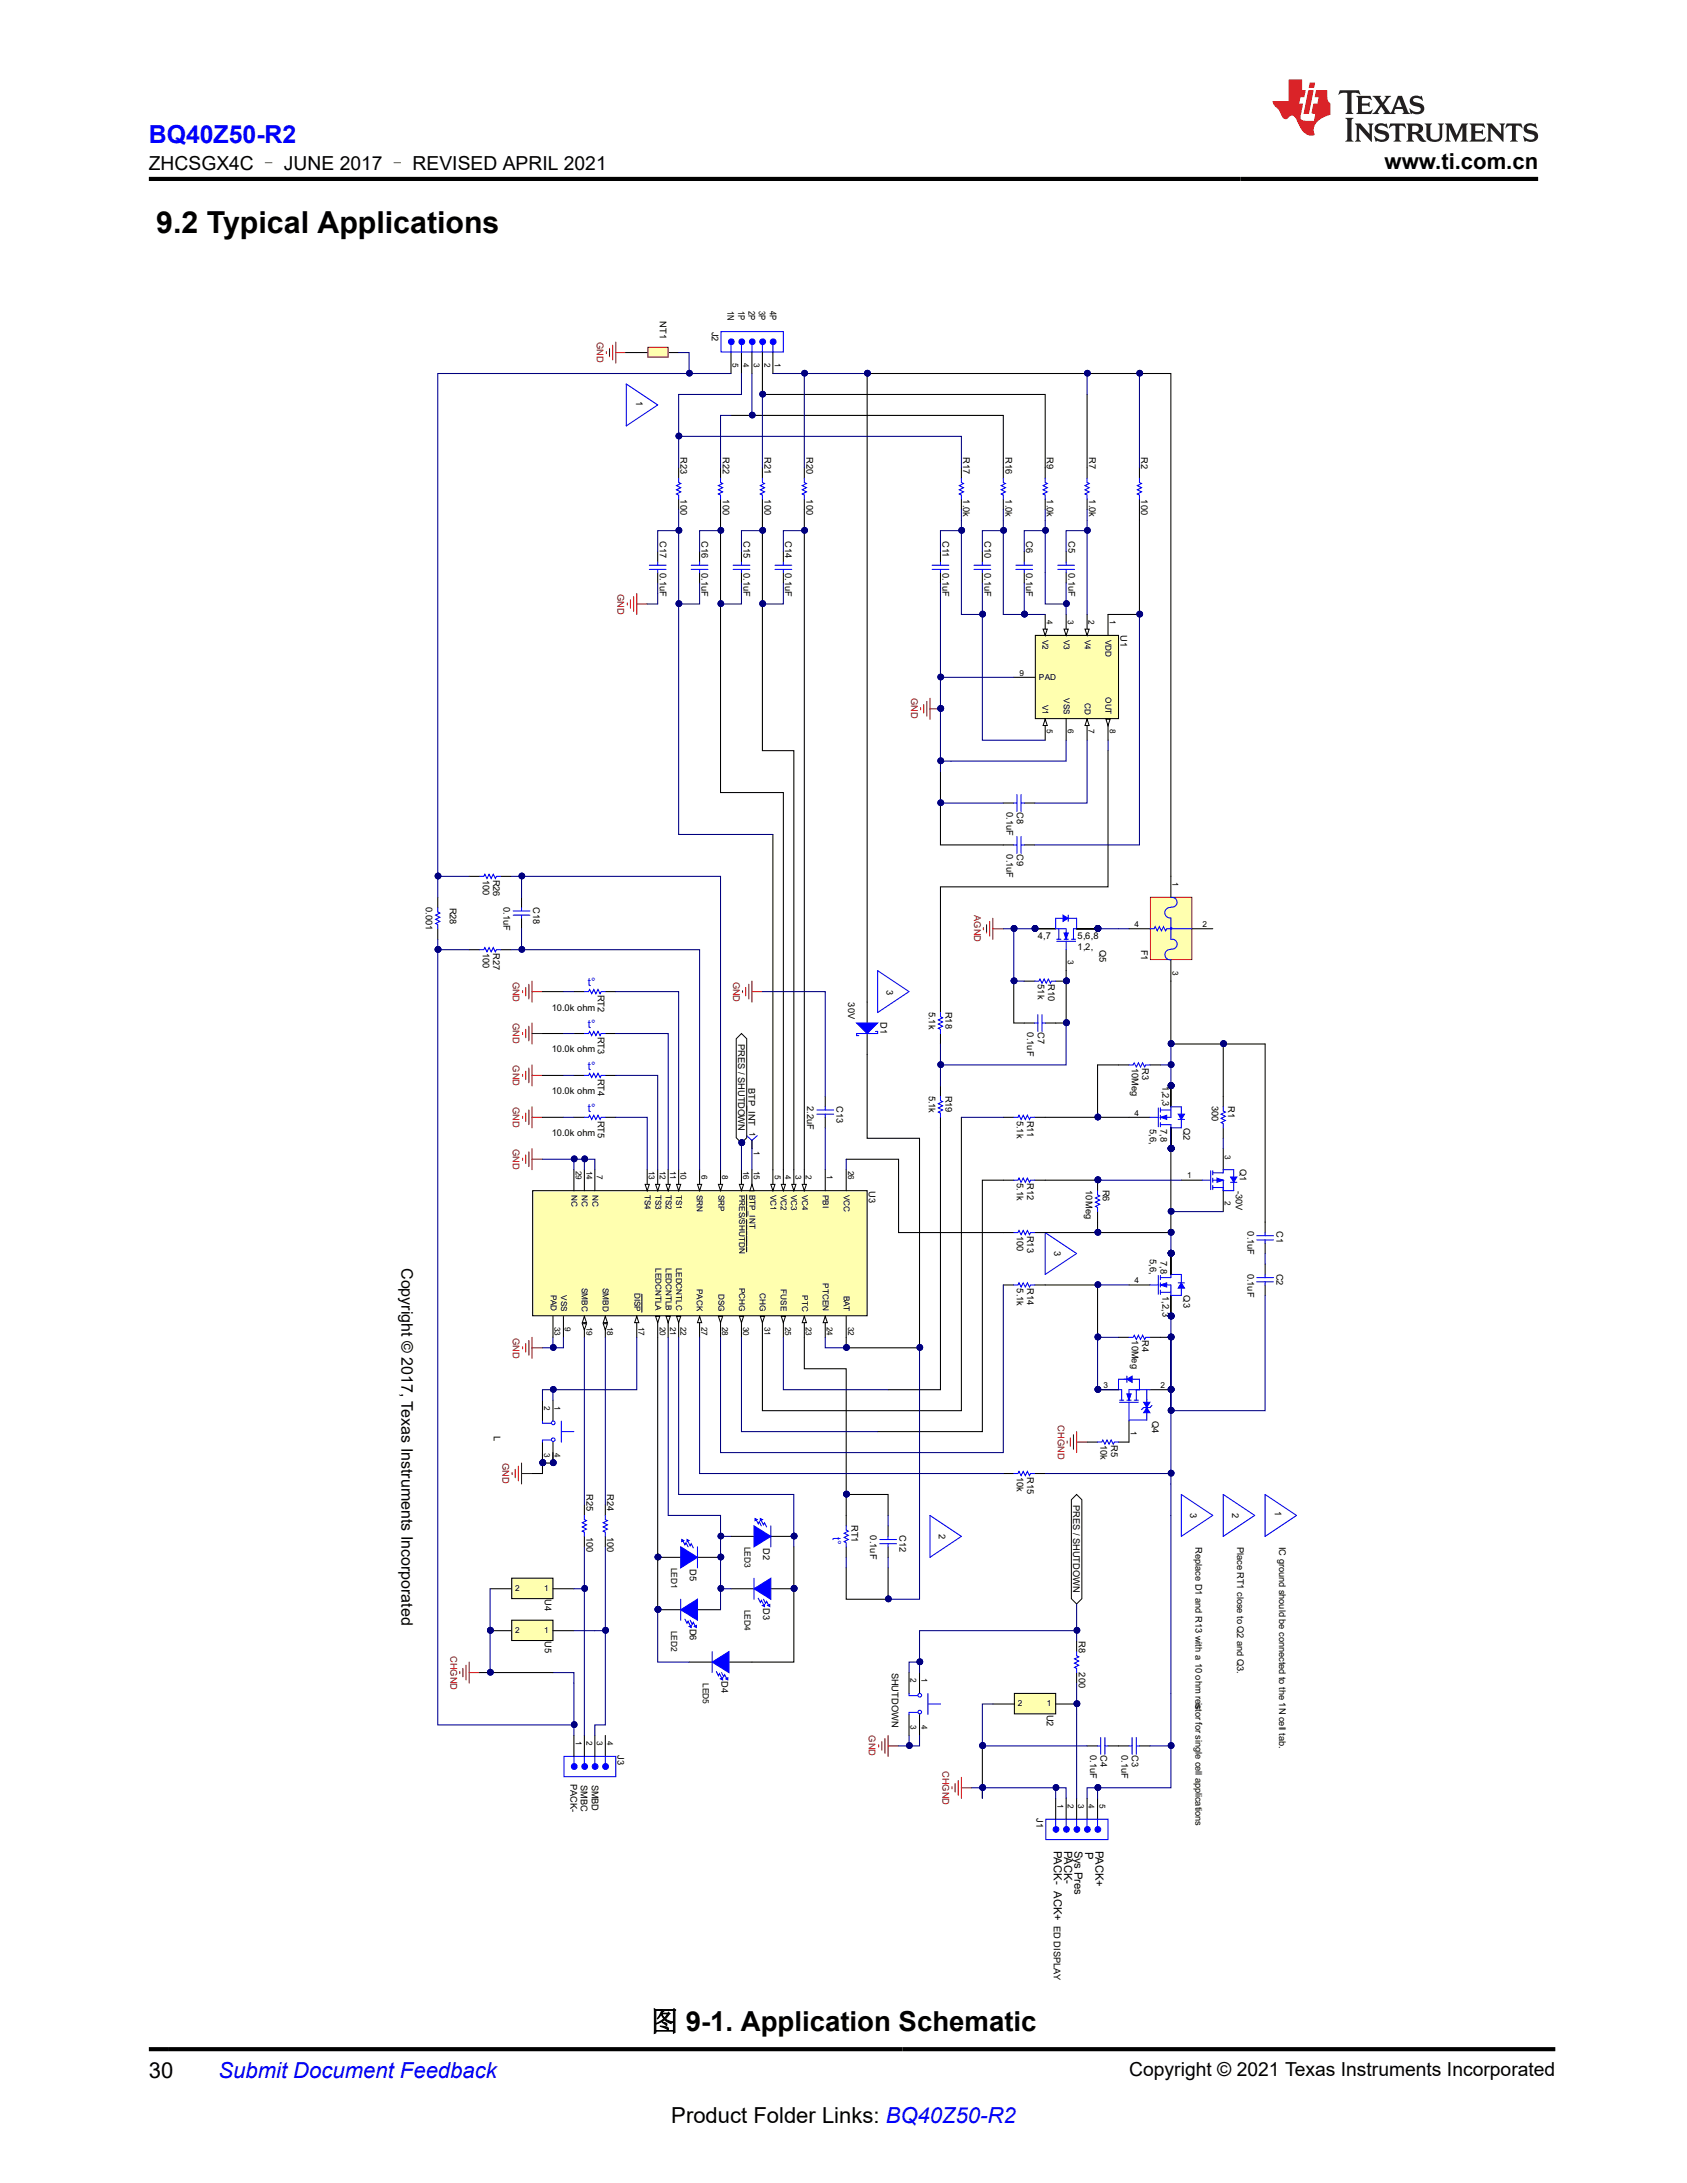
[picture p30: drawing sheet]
<svg xmlns="http://www.w3.org/2000/svg" width="216mm" height="279mm" viewBox="0 0 216 279" stroke-linecap="round" stroke-linejoin="round" font-family="sans-serif">
<defs><g id="words">
<text font-size="3.9" x="20" y="29.8">9.2 Typical Applications</text>
<text font-size="3.5" x="83.2" y="259.9">图 9-1. Application Schematic</text>
<text font-size="3.2" fill="#00f" x="19" y="18.3">BQ40Z50-R2</text>
<g font-size="2.8">
<text x="177.2" y="21.7">www.ti.com.cn</text>
<text x="19" y="266">30</text>
<text x="85.9" y="271.7">Product Folder Links: BQ40Z50-R2</text>
</g>
<text font-size="2.8" fill="#00f" x="28" y="266">Submit Document Feedback</text>
<g font-size="2.5">
<text x="19" y="21.8">ZHCSGX4C – JUNE 2017 – REVISED APRIL 2021</text>
<text x="144.5" y="265.7">Copyright © 2021 Texas Instruments Incorporated</text>
</g>
<text font-size="2" x="51.4" y="162.3" transform="rotate(90 51.4 162.3)">Copyright © 2017, Texas Instruments Incorporated</text>
<g font-size="1.5" fill="#00f">
<text x="75.3" y="126.2">t°</text>
<text x="75.3" y="131.6">t°</text>
<text x="75.3" y="136.9">t°</text>
<text x="75.3" y="142.3">t°</text>
<text x="106.6" y="196.7" transform="rotate(90 106.6 196.7)">t°</text>
</g>
<g font-size="1.4">
<text x="134.9" y="236.9" transform="rotate(90 134.9 236.9)">PACK- ACK+</text>
<text x="136.2" y="236.9" transform="rotate(90 136.2 236.9)">PACK-</text>
<text x="137.5" y="236.9" transform="rotate(90 137.5 236.9)">Sys Pres</text>
<text x="138.9" y="237" transform="rotate(90 138.9 237)">P</text>
<text x="140.2" y="236.9" transform="rotate(90 140.2 236.9)">PACK+</text>
</g>
<g font-size="1.2">
<text x="84.4" y="41.1" transform="rotate(90 84.4 41.1)">NT1</text>
<text x="93.1" y="39.8" transform="rotate(90 93.1 39.8)">1N</text>
<text x="94.5" y="39.8" transform="rotate(90 94.5 39.8)">1P</text>
<text x="95.8" y="39.8" transform="rotate(90 95.8 39.8)">2P</text>
<text x="97.1" y="39.8" transform="rotate(90 97.1 39.8)">3P</text>
<text x="98.5" y="39.8" transform="rotate(90 98.5 39.8)">4P</text>
<text x="91.1" y="42.5" transform="rotate(90 91.1 42.5)">J2</text>
<text x="81.4" y="51.3" transform="rotate(90 81.4 51.3)">1</text>
<text x="87.1" y="58.5" transform="rotate(90 87.1 58.5)">R23</text>
<text x="92.5" y="58.5" transform="rotate(90 92.5 58.5)">R22</text>
<text x="97.8" y="58.5" transform="rotate(90 97.8 58.5)">R21</text>
<text x="103.2" y="58.5" transform="rotate(90 103.2 58.5)">R20</text>
<text x="123.3" y="58.5" transform="rotate(90 123.3 58.5)">R17</text>
<text x="128.7" y="58.5" transform="rotate(90 128.7 58.5)">R16</text>
<text x="134" y="58.5" transform="rotate(90 134 58.5)">R9</text>
<text x="139.4" y="58.5" transform="rotate(90 139.4 58.5)">R7</text>
<text x="146" y="58.5" transform="rotate(90 146 58.5)">R2</text>
<text x="87.1" y="63.9" transform="rotate(90 87.1 63.9)">100</text>
<text x="92.5" y="63.9" transform="rotate(90 92.5 63.9)">100</text>
<text x="97.8" y="63.9" transform="rotate(90 97.8 63.9)">100</text>
<text x="103.2" y="63.9" transform="rotate(90 103.2 63.9)">100</text>
<text x="123.3" y="63.9" transform="rotate(90 123.3 63.9)">1.0k</text>
<text x="128.7" y="63.9" transform="rotate(90 128.7 63.9)">1.0k</text>
<text x="134" y="63.9" transform="rotate(90 134 63.9)">1.0k</text>
<text x="139.4" y="63.9" transform="rotate(90 139.4 63.9)">1.0k</text>
<text x="146" y="63.9" transform="rotate(90 146 63.9)">100</text>
<text x="84.4" y="69.2" transform="rotate(90 84.4 69.2)">C17</text>
<text x="89.8" y="69.2" transform="rotate(90 89.8 69.2)">C16</text>
<text x="95.2" y="69.2" transform="rotate(90 95.2 69.2)">C15</text>
<text x="100.5" y="69.2" transform="rotate(90 100.5 69.2)">C14</text>
<text x="120.6" y="69.2" transform="rotate(90 120.6 69.2)">C11</text>
<text x="126" y="69.2" transform="rotate(90 126 69.2)">C10</text>
<text x="131.3" y="69.2" transform="rotate(90 131.3 69.2)">C6</text>
<text x="136.7" y="69.2" transform="rotate(90 136.7 69.2)">C5</text>
<text x="84.4" y="73.3" transform="rotate(90 84.4 73.3)">0.1uF</text>
<text x="89.8" y="73.3" transform="rotate(90 89.8 73.3)">0.1uF</text>
<text x="95.2" y="73.3" transform="rotate(90 95.2 73.3)">0.1uF</text>
<text x="100.5" y="73.3" transform="rotate(90 100.5 73.3)">0.1uF</text>
<text x="120.6" y="73.3" transform="rotate(90 120.6 73.3)">0.1uF</text>
<text x="126" y="73.3" transform="rotate(90 126 73.3)">0.1uF</text>
<text x="131.3" y="73.3" transform="rotate(90 131.3 73.3)">0.1uF</text>
<text x="136.7" y="73.3" transform="rotate(90 136.7 73.3)">0.1uF</text>
<text x="143.4" y="81.3" transform="rotate(90 143.4 81.3)">U1</text>
<text x="128.8" y="104" transform="rotate(90 128.8 104)">0.1uF</text>
<text x="130.1" y="104" transform="rotate(90 130.1 104)">C8</text>
<text x="61.8" y="112.6" transform="rotate(90 61.8 112.6)">100</text>
<text x="63.1" y="112.6" transform="rotate(90 63.1 112.6)">R26</text>
<text x="128.8" y="109.4" transform="rotate(90 128.8 109.4)">0.1uF</text>
<text x="130.1" y="109.4" transform="rotate(90 130.1 109.4)">C9</text>
<text x="54.5" y="116.1" transform="rotate(90 54.5 116.1)">0.001</text>
<text x="57.6" y="116.2" transform="rotate(90 57.6 116.2)">R28</text>
<text x="64.5" y="116.1" transform="rotate(90 64.5 116.1)">0.1uF</text>
<text x="68.2" y="116.1" transform="rotate(90 68.2 116.1)">C18</text>
<text x="61.8" y="122" transform="rotate(90 61.8 122)">100</text>
<text x="63.1" y="122" transform="rotate(90 63.1 122)">R27</text>
<text x="132.8" y="120.2">4,7</text>
<text x="132.8" y="126" transform="rotate(90 132.8 126)">51k</text>
<text x="134.1" y="126" transform="rotate(90 134.1 126)">R10</text>
<text x="137.9" y="120.2">5,6,8</text>
<text x="137.9" y="121.6">1,2,</text>
<text x="140.7" y="121.6" transform="rotate(90 140.7 121.6)">Q5</text>
<text x="146" y="121.6" transform="rotate(90 146 121.6)">F1</text>
<text x="70.6" y="129.3">10.0k ohm</text>
<text x="76.5" y="127.3" transform="rotate(90 76.5 127.3)">RT2</text>
<text x="108.5" y="128.3" transform="rotate(90 108.5 128.3)">30V</text>
<text x="112.7" y="130.8" transform="rotate(90 112.7 130.8)">D1</text>
<text x="113.4" y="126.6" transform="rotate(90 113.4 126.6)">3</text>
<text x="118.9" y="129.5" transform="rotate(90 118.9 129.5)">5.1k</text>
<text x="121" y="129.5" transform="rotate(90 121 129.5)">R18</text>
<text x="70.6" y="134.7">10.0k ohm</text>
<text x="76.5" y="132.7" transform="rotate(90 76.5 132.7)">RT3</text>
<text x="94.5" y="133.6" transform="rotate(90 94.5 133.6)">PRES / SHUTDOWN</text>
<text x="131.5" y="132.1" transform="rotate(90 131.5 132.1)">0.1uF</text>
<text x="132.8" y="132.1" transform="rotate(90 132.8 132.1)">C7</text>
<text x="144.9" y="136.7" transform="rotate(90 144.9 136.7)">10Meg</text>
<text x="146.2" y="136.7" transform="rotate(90 146.2 136.7)">R3</text>
<text x="70.6" y="140.1">10.0k ohm</text>
<text x="76.5" y="138" transform="rotate(90 76.5 138)">RT4</text>
<text x="76.5" y="143.4" transform="rotate(90 76.5 143.4)">RT5</text>
<text x="95.8" y="139.2" transform="rotate(90 95.8 139.2)">BTP_INT</text>
<text x="103.3" y="141.5" transform="rotate(90 103.3 141.5)">2.2uF</text>
<text x="107.1" y="141.5" transform="rotate(90 107.1 141.5)">C13</text>
<text x="118.9" y="140.2" transform="rotate(90 118.9 140.2)">5.1k</text>
<text x="121" y="140.2" transform="rotate(90 121 140.2)">R19</text>
<text x="130.1" y="143.4" transform="rotate(90 130.1 143.4)">5.1k</text>
<text x="131.5" y="143.4" transform="rotate(90 131.5 143.4)">R11</text>
<text x="148.8" y="139" transform="rotate(90 148.8 139)">1,2,3</text>
<text x="155.1" y="141.5" transform="rotate(90 155.1 141.5)">300</text>
<text x="157.2" y="141.5" transform="rotate(90 157.2 141.5)">R1</text>
<text x="70.6" y="145.4">10.0k ohm</text>
<text x="147.2" y="144.5" transform="rotate(90 147.2 144.5)">5,6,</text>
<text x="148.5" y="144.5" transform="rotate(90 148.5 144.5)">7,8</text>
<text x="151.4" y="144.3" transform="rotate(90 151.4 144.3)">Q2</text>
<text x="158.7" y="149.6" transform="rotate(90 158.7 149.6)">Q1</text>
<text x="111.2" y="152.4" transform="rotate(90 111.2 152.4)">U3</text>
<text x="130.1" y="151.4" transform="rotate(90 130.1 151.4)">5.1k</text>
<text x="131.5" y="151.4" transform="rotate(90 131.5 151.4)">R12</text>
<text x="139" y="152.3" transform="rotate(90 139 152.3)">10Meg</text>
<text x="141.1" y="152.3" transform="rotate(90 141.1 152.3)">R6</text>
<text x="158.2" y="152.4" transform="rotate(90 158.2 152.4)">-30V</text>
<text x="130.1" y="158.2" transform="rotate(90 130.1 158.2)">100</text>
<text x="131.5" y="158.2" transform="rotate(90 131.5 158.2)">R13</text>
<text x="134.9" y="160.2" transform="rotate(90 134.9 160.2)">3</text>
<text x="147.2" y="161.1" transform="rotate(90 147.2 161.1)">5,6,</text>
<text x="148.5" y="161.4" transform="rotate(90 148.5 161.4)">7,8</text>
<text x="159.6" y="157.6" transform="rotate(90 159.6 157.6)">0.1uF</text>
<text x="163.4" y="157.6" transform="rotate(90 163.4 157.6)">C1</text>
<text x="130.1" y="164.9" transform="rotate(90 130.1 164.9)">5.1k</text>
<text x="131.5" y="164.9" transform="rotate(90 131.5 164.9)">R14</text>
<text x="148.8" y="165.9" transform="rotate(90 148.8 165.9)">1,2,3</text>
<text x="151.4" y="165.8" transform="rotate(90 151.4 165.8)">Q3</text>
<text x="159.6" y="163" transform="rotate(90 159.6 163)">0.1uF</text>
<text x="163.4" y="163" transform="rotate(90 163.4 163)">C2</text>
<text x="144.9" y="171.6" transform="rotate(90 144.9 171.6)">10Meg</text>
<text x="146.2" y="171.6" transform="rotate(90 146.2 171.6)">R4</text>
<text x="63.2" y="183.8" transform="rotate(90 63.2 183.8)">L</text>
<text x="140.9" y="185" transform="rotate(90 140.9 185)">10k</text>
<text x="142.2" y="185" transform="rotate(90 142.2 185)">R5</text>
<text x="147.5" y="181.9" transform="rotate(90 147.5 181.9)">Q4</text>
<text x="75" y="191.3" transform="rotate(90 75 191.3)">R25</text>
<text x="77.7" y="191.3" transform="rotate(90 77.7 191.3)">R24</text>
<text x="130.1" y="189" transform="rotate(90 130.1 189)">10k</text>
<text x="131.5" y="189" transform="rotate(90 131.5 189)">R15</text>
<text x="75" y="196.7" transform="rotate(90 75 196.7)">100</text>
<text x="77.7" y="196.7" transform="rotate(90 77.7 196.7)">100</text>
<text x="109" y="195.2" transform="rotate(90 109 195.2)">RT1</text>
<text x="111.4" y="196.5" transform="rotate(90 111.4 196.5)">0.1uF</text>
<text x="115.1" y="196.5" transform="rotate(90 115.1 196.5)">C12</text>
<text x="120.1" y="196.4" transform="rotate(90 120.1 196.4)">2</text>
<text x="137.4" y="192.6" transform="rotate(90 137.4 192.6)">PRES / SHUTDOWN</text>
<text x="152.3" y="193.7" transform="rotate(90 152.3 193.7)">3</text>
<text x="153" y="198" transform="rotate(90 153 198)">Replace D1 and R13 with a 10 ohm res</text>
<text x="157.7" y="193.7" transform="rotate(90 157.7 193.7)">2</text>
<text x="158.3" y="198" transform="rotate(90 158.3 198)">Place RT1 close to Q2 and Q3.</text>
<text x="163.2" y="193.4" transform="rotate(90 163.2 193.4)">1</text>
<text x="163.7" y="198" transform="rotate(90 163.7 198)">IC ground should be connected to the 1N cell tab.</text>
<text x="88.3" y="200.8" transform="rotate(90 88.3 200.8)">D5</text>
<text x="97.7" y="198.1" transform="rotate(90 97.7 198.1)">D2</text>
<text x="69.7" y="204.7" transform="rotate(90 69.7 204.7)">U4</text>
<text x="88.3" y="208.4" transform="rotate(90 88.3 208.4)">D6</text>
<text x="97.7" y="205.8" transform="rotate(90 97.7 205.8)">D3</text>
<text x="69.7" y="210.1" transform="rotate(90 69.7 210.1)">U5</text>
<text x="92.4" y="215.2" transform="rotate(90 92.4 215.2)">D4</text>
<text x="114.1" y="214.1" transform="rotate(90 114.1 214.1)">SHUTDOWN</text>
<text x="138.1" y="210.1" transform="rotate(90 138.1 210.1)">R8</text>
<text x="138.1" y="214.1" transform="rotate(90 138.1 214.1)">200</text>
<text x="134" y="219.5" transform="rotate(90 134 219.5)">U2</text>
<text x="153" y="217.9" transform="rotate(90 153 217.9)">i tor for single cell applications</text>
<text x="79" y="224.6" transform="rotate(90 79 224.6)">J3</text>
<text x="139.5" y="224.6" transform="rotate(90 139.5 224.6)">0.1uF</text>
<text x="140.9" y="224.6" transform="rotate(90 140.9 224.6)">C4</text>
<text x="143.5" y="224.6" transform="rotate(90 143.5 224.6)">0.1uF</text>
<text x="144.9" y="224.6" transform="rotate(90 144.9 224.6)">C3</text>
<text x="73" y="228.4" transform="rotate(90 73 228.4)">PACK-</text>
<text x="74.3" y="228.4" transform="rotate(90 74.3 228.4)">SMBC</text>
<text x="75.7" y="228.4" transform="rotate(90 75.7 228.4)">SMBD</text>
<text x="132.7" y="232.7" transform="rotate(90 132.7 232.7)">J1</text>
<text x="134.9" y="246.5" transform="rotate(90 134.9 246.5)">ED DISPLAY</text>
</g>
<g font-size="1.2" fill="#7f0000">
<text x="76.4" y="43.8" transform="rotate(90 76.4 43.8)">GND</text>
<text x="79" y="76" transform="rotate(90 79 76)">GND</text>
<text x="116.6" y="89.4" transform="rotate(90 116.6 89.4)">GND</text>
<text x="124.7" y="117.1" transform="rotate(90 124.7 117.1)">AGND</text>
<text x="65.6" y="125.6" transform="rotate(90 65.6 125.6)">GND</text>
<text x="93.8" y="125.6" transform="rotate(90 93.8 125.6)">GND</text>
<text x="65.6" y="131" transform="rotate(90 65.6 131)">GND</text>
<text x="65.6" y="136.4" transform="rotate(90 65.6 136.4)">GND</text>
<text x="65.6" y="141.7" transform="rotate(90 65.6 141.7)">GND</text>
<text x="65.6" y="147.1" transform="rotate(90 65.6 147.1)">GND</text>
<text x="65.6" y="171.2" transform="rotate(90 65.6 171.2)">GND</text>
<text x="135.4" y="182.4" transform="rotate(90 135.4 182.4)">CHGND</text>
<text x="64.3" y="187.3" transform="rotate(90 64.3 187.3)">GND</text>
<text x="57.7" y="212" transform="rotate(90 57.7 212)">CHGND</text>
<text x="111.2" y="222.1" transform="rotate(90 111.2 222.1)">GND</text>
<text x="120.6" y="226.7" transform="rotate(90 120.6 226.7)">CHGND</text>
</g>
<g font-size="1.1">
<text x="93.8" y="46.5" transform="rotate(90 93.8 46.5)">5</text>
<text x="95.1" y="46.5" transform="rotate(90 95.1 46.5)">4</text>
<text x="96.5" y="46.5" transform="rotate(90 96.5 46.5)">3</text>
<text x="97.8" y="46.5" transform="rotate(90 97.8 46.5)">2</text>
<text x="99.2" y="46.5" transform="rotate(90 99.2 46.5)">1</text>
<text x="133.4" y="81.9" transform="rotate(90 133.4 81.9)">V2</text>
<text x="134" y="79.4" transform="rotate(90 134 79.4)">4</text>
<text x="136.2" y="81.9" transform="rotate(90 136.2 81.9)">V3</text>
<text x="136.7" y="79.4" transform="rotate(90 136.7 79.4)">3</text>
<text x="138.8" y="81.9" transform="rotate(90 138.8 81.9)">V4</text>
<text x="139.3" y="79.4" transform="rotate(90 139.3 79.4)">2</text>
<text x="141.5" y="81.9" transform="rotate(90 141.5 81.9)">VDD</text>
<text x="142.1" y="79.4" transform="rotate(90 142.1 79.4)">1</text>
<text x="136.2" y="89.4" transform="rotate(90 136.2 89.4)">VSS</text>
<text x="138.8" y="89.9" transform="rotate(90 138.8 89.9)">CD</text>
<text x="141.5" y="89.2" transform="rotate(90 141.5 89.2)">OUT</text>
<text x="133.4" y="90.2" transform="rotate(90 133.4 90.2)">V1</text>
<text x="134" y="93.4" transform="rotate(90 134 93.4)">5</text>
<text x="136.7" y="93.4" transform="rotate(90 136.7 93.4)">6</text>
<text x="139.3" y="93.4" transform="rotate(90 139.3 93.4)">7</text>
<text x="142.1" y="93.4" transform="rotate(90 142.1 93.4)">8</text>
<text x="150" y="112.9" transform="rotate(90 150 112.9)">1</text>
<text x="136.7" y="122.9" transform="rotate(90 136.7 122.9)">3</text>
<text x="150" y="124.2" transform="rotate(90 150 124.2)">3</text>
<text x="73.7" y="149.8" transform="rotate(90 73.7 149.8)">29</text>
<text x="75" y="149.8" transform="rotate(90 75 149.8)">14</text>
<text x="83" y="149.8" transform="rotate(90 83 149.8)">13</text>
<text x="84.4" y="149.8" transform="rotate(90 84.4 149.8)">12</text>
<text x="85.8" y="149.8" transform="rotate(90 85.8 149.8)">11</text>
<text x="87.1" y="149.8" transform="rotate(90 87.1 149.8)">10</text>
<text x="95.1" y="149.8" transform="rotate(90 95.1 149.8)">16</text>
<text x="95.9" y="144.8" transform="rotate(90 95.9 144.8)">1</text>
<text x="96.5" y="147.3" transform="rotate(90 96.5 147.3)">1</text>
<text x="96.5" y="149.8" transform="rotate(90 96.5 149.8)">15</text>
<text x="108.5" y="149.8" transform="rotate(90 108.5 149.8)">26</text>
<text x="156.8" y="147.8" transform="rotate(90 156.8 147.8)">3</text>
<text x="73.1" y="152.9" transform="rotate(90 73.1 152.9)">NC</text>
<text x="74.5" y="152.9" transform="rotate(90 74.5 152.9)">NC</text>
<text x="75.8" y="152.9" transform="rotate(90 75.8 152.9)">NC</text>
<text x="76.4" y="150.5" transform="rotate(90 76.4 150.5)">7</text>
<text x="82.5" y="152.9" transform="rotate(90 82.5 152.9)">TS4</text>
<text x="83.9" y="152.9" transform="rotate(90 83.9 152.9)">TS3</text>
<text x="85.2" y="152.9" transform="rotate(90 85.2 152.9)">TS2</text>
<text x="86.5" y="152.9" transform="rotate(90 86.5 152.9)">TS1</text>
<text x="89.2" y="152.9" transform="rotate(90 89.2 152.9)">SRN</text>
<text x="89.8" y="150.5" transform="rotate(90 89.8 150.5)">6</text>
<text x="91.9" y="152.9" transform="rotate(90 91.9 152.9)">SRP</text>
<text x="92.4" y="150.5" transform="rotate(90 92.4 150.5)">8</text>
<text x="94.6" y="152.9" transform="rotate(90 94.6 152.9)">PRES/SHUTDN</text>
<text x="95.9" y="152.9" transform="rotate(90 95.9 152.9)">BTP_INT</text>
<text x="98.6" y="152.9" transform="rotate(90 98.6 152.9)">VC1</text>
<text x="99.2" y="150.5" transform="rotate(90 99.2 150.5)">5</text>
<text x="99.9" y="152.9" transform="rotate(90 99.9 152.9)">VC2</text>
<text x="100.5" y="150.5" transform="rotate(90 100.5 150.5)">4</text>
<text x="101.3" y="152.9" transform="rotate(90 101.3 152.9)">VC3</text>
<text x="101.8" y="150.5" transform="rotate(90 101.8 150.5)">3</text>
<text x="102.7" y="152.9" transform="rotate(90 102.7 152.9)">VC4</text>
<text x="103.1" y="150.5" transform="rotate(90 103.1 150.5)">2</text>
<text x="105.3" y="152.9" transform="rotate(90 105.3 152.9)">PBI</text>
<text x="105.8" y="150.5" transform="rotate(90 105.8 150.5)">1</text>
<text x="108" y="152.9" transform="rotate(90 108 152.9)">VCC</text>
<text x="156.8" y="153.7" transform="rotate(90 156.8 153.7)">2</text>
<text x="70.5" y="165.7" transform="rotate(90 70.5 165.7)">PAD</text>
<text x="71.8" y="165.8" transform="rotate(90 71.8 165.8)">VSS</text>
<text x="74.5" y="164.8" transform="rotate(90 74.5 164.8)">SMBC</text>
<text x="77.1" y="164.8" transform="rotate(90 77.1 164.8)">SMBD</text>
<text x="81.2" y="165.5" transform="rotate(90 81.2 165.5)">DISP</text>
<text x="83.9" y="162.3" transform="rotate(90 83.9 162.3)">LEDCNTLA</text>
<text x="85.2" y="162.3" transform="rotate(90 85.2 162.3)">LEDCNTLB</text>
<text x="86.5" y="162.2" transform="rotate(90 86.5 162.2)">LEDCNTLC</text>
<text x="89.2" y="165" transform="rotate(90 89.2 165)">PACK</text>
<text x="91.9" y="165.6" transform="rotate(90 91.9 165.6)">DSG</text>
<text x="94.6" y="164.8" transform="rotate(90 94.6 164.8)">PCHG</text>
<text x="97.3" y="165.5" transform="rotate(90 97.3 165.5)">CHG</text>
<text x="99.9" y="165" transform="rotate(90 99.9 165)">FUSE</text>
<text x="102.7" y="165.8" transform="rotate(90 102.7 165.8)">PTC</text>
<text x="105.3" y="164.3" transform="rotate(90 105.3 164.3)">PTCEN</text>
<text x="108" y="165.9" transform="rotate(90 108 165.9)">BAT</text>
<text x="71" y="169.8" transform="rotate(90 71 169.8)">33</text>
<text x="72.3" y="169.8" transform="rotate(90 72.3 169.8)">9</text>
<text x="75" y="169.8" transform="rotate(90 75 169.8)">19</text>
<text x="77.7" y="169.8" transform="rotate(90 77.7 169.8)">18</text>
<text x="81.7" y="169.8" transform="rotate(90 81.7 169.8)">17</text>
<text x="84.4" y="169.8" transform="rotate(90 84.4 169.8)">20</text>
<text x="85.8" y="169.8" transform="rotate(90 85.8 169.8)">21</text>
<text x="87.1" y="169.8" transform="rotate(90 87.1 169.8)">22</text>
<text x="89.8" y="169.8" transform="rotate(90 89.8 169.8)">27</text>
<text x="92.4" y="169.8" transform="rotate(90 92.4 169.8)">28</text>
<text x="95.1" y="169.8" transform="rotate(90 95.1 169.8)">30</text>
<text x="97.8" y="169.8" transform="rotate(90 97.8 169.8)">31</text>
<text x="100.5" y="169.8" transform="rotate(90 100.5 169.8)">25</text>
<text x="103.1" y="169.8" transform="rotate(90 103.1 169.8)">23</text>
<text x="105.8" y="169.8" transform="rotate(90 105.8 169.8)">24</text>
<text x="108.5" y="169.8" transform="rotate(90 108.5 169.8)">32</text>
<text x="69.6" y="180" transform="rotate(90 69.6 180)">2</text>
<text x="71" y="180" transform="rotate(90 71 180)">1</text>
<text x="69.6" y="185.9" transform="rotate(90 69.6 185.9)">3</text>
<text x="71" y="185.9" transform="rotate(90 71 185.9)">4</text>
<text x="144.7" y="183.2" transform="rotate(90 144.7 183.2)">1</text>
<text x="95.3" y="198" transform="rotate(90 95.3 198)">LED3</text>
<text x="85.9" y="200.7" transform="rotate(90 85.9 200.7)">LED1</text>
<text x="85.9" y="208.7" transform="rotate(90 85.9 208.7)">LED2</text>
<text x="95.3" y="206" transform="rotate(90 95.3 206)">LED4</text>
<text x="89.9" y="215.4" transform="rotate(90 89.9 215.4)">LED5</text>
<text x="116.5" y="214.8" transform="rotate(90 116.5 214.8)">2</text>
<text x="117.9" y="214.8" transform="rotate(90 117.9 214.8)">1</text>
<text x="116.5" y="220.8" transform="rotate(90 116.5 220.8)">3</text>
<text x="117.9" y="220.8" transform="rotate(90 117.9 220.8)">4</text>
<text x="73.7" y="222.9" transform="rotate(90 73.7 222.9)">1</text>
<text x="75" y="222.9" transform="rotate(90 75 222.9)">2</text>
<text x="76.4" y="222.9" transform="rotate(90 76.4 222.9)">3</text>
<text x="77.7" y="222.9" transform="rotate(90 77.7 222.9)">4</text>
<text x="135.3" y="230.9" transform="rotate(90 135.3 230.9)">1</text>
<text x="136.7" y="230.9" transform="rotate(90 136.7 230.9)">2</text>
<text x="138" y="230.9" transform="rotate(90 138 230.9)">3</text>
<text x="139.3" y="230.9" transform="rotate(90 139.3 230.9)">4</text>
<text x="140.7" y="230.9" transform="rotate(90 140.7 230.9)">5</text>
</g>
<g font-size="1">
<text x="130.5" y="86.5">9</text>
<text x="132.9" y="87">PAD</text>
<text x="145.2" y="118.6">4</text>
<text x="153.9" y="118.6">2</text>
<text x="145.2" y="142.8">4</text>
<text x="151.9" y="150.8">1</text>
<text x="145.2" y="164.3">4</text>
<text x="141.2" y="177.7">3</text>
<text x="148.5" y="177.7">2</text>
<text x="65.9" y="203.7">2</text>
<text x="69.6" y="203.7">1</text>
<text x="65.9" y="209">2</text>
<text x="69.6" y="209">1</text>
<text x="130.3" y="218.4">2</text>
<text x="134" y="218.4">1</text>
</g>
</g></defs>
<path d="M80.1 49.1l4.1 2.7-4.1 2.7zM156.5 191.3l4.1 2.7-4.1 2.6zM161.9 191.3l4 2.7-4 2.6z" fill="none" stroke="#00f" stroke-width=".13"/>
<path d="M117.8 90.6v.2M118.2 90.2v1M118.6 89.8v1.9M119 89.4v2.7M119 90.7h1.4" fill="none" stroke="#7f0000" stroke-width=".13"/>
<circle cx="120.4" cy="90.7" r=".37" fill="#00007f"/>
<circle cx="120.4" cy="90.7" r=".37" fill="none" stroke="#00007f" stroke-width=".13"/>
<g fill="none" stroke="#7f0000" stroke-width=".13">
<path d="M77.6 45v.3M78 44.6v1.1M78.4 44.2v1.9M78.8 43.8v2.7M78.8 45.1h1.3M125.9 118.7v.3M126.3 118.3v1.1M126.7 117.9v1.9M127.1 117.5v2.7M127.1 118.9h1.3M66.9 126.8v.2M66.9 132.1v.3"/>
<path d="M66.9 137.5v.3M67.3 126.4v1.1M67.3 131.7v1.1M67.3 137.1v1.1M67.7 126v1.9M67.7 131.3v1.9M67.7 136.7v1.9M68.1 125.6v2.7M68.1 130.9v2.7M68.1 136.3v2.7M68.1 126.9h1.3M68.1 132.3h1.3"/>
<path d="M68.1 137.6h1.3M95 126.8v.2M95.4 126.4v1.1M95.8 126v1.9M96.2 126.9h1.4M96.2 125.6v2.7M66.9 142.9v.2M67.3 142.5v1M67.7 142.1v1.8M68.1 141.7v2.6M68.1 143h1.3M65.5 188.5v.2"/>
<path d="M65.9 188.1v1M66.3 187.7v1.8M66.7 187.3v2.6M66.7 188.6h1.4M136.6 184.4v.3M137 184v1.1M137.4 183.6v1.9M137.8 183.2v2.7M137.8 184.6h1.3M58.8 213.9v.3M59.2 213.5v1.1M59.6 213.1v1.9"/>
<path d="M60 212.7v2.7M60 214.1h1.4M121.8 228.7v.3M122.2 228.3v1.1M122.6 227.9v1.9M123 227.5v2.7M123 228.8h1.4"/>
</g>
<path d="M81.5 45.1h1.3M85.5 45.1h1.4" fill="none" stroke="#000" stroke-width=".13"/>
<path d="M82.9 44.5h2.6v1.2h-2.6z" fill="#ffffaf"/>
<path d="M82.9 44.5h2.6v1.2h-2.6z" fill="none" stroke="#7f0000" stroke-width=".13"/>
<path d="M112.3 124.2l4 2.7-4 2.7zM95.6 145.4l.6 .6M96.2 146v1M96.9 145.4l-.7 .6M133.8 157.8l4 2.6-4 2.7zM151.2 191.3l4 2.7-4 2.6z" fill="none" stroke="#00f" stroke-width=".13"/>
<path d="M96.2 146v1" fill="none" stroke="#000" stroke-width=".13"/>
<path d="M94.9 132.3l.7 .6v12.7l-.7 .7-.7-.7v-12.7z" fill-rule="evenodd" fill="#fff"/>
<path d="M94.9 132.3l.7 .6v12.7l-.7 .7-.7-.7v-12.7z" fill="none" stroke="#000" stroke-width=".13"/>
<circle cx="94.9" cy="146.2" r=".37" fill="#00007f"/>
<circle cx="94.9" cy="146.2" r=".37" fill="none" stroke="#00007f" stroke-width=".13"/>
<path d="M112.5 223.3v.3M112.9 222.9v1.1M113.3 222.5v1.9M113.7 222.1v2.7M113.7 223.5h1.3" fill="none" stroke="#7f0000" stroke-width=".13"/>
<path d="M137.8 191.3l.7 .6v12.7l-.7 .7-.7-.7v-12.7z" fill-rule="evenodd" fill="#fff"/>
<g fill="none" stroke="#000" stroke-width=".13">
<path d="M123 59.9v1.3M128.4 59.9v1.3M133.8 59.9v1.3M139.1 59.9v1.3M145.8 59.9v1.3M120.4 70.6v1.3M120.4 73.3v1.3M123 63.9v1.3M125.7 70.6v1.3M125.7 73.3v1.3M128.4 63.9v1.3M131.1 70.6v1.3"/>
<path d="M131.1 73.3v1.3M133.8 63.9v1.3M136.4 70.6v1.3M136.4 73.3v1.3M139.1 63.9v1.3M145.8 63.9v1.3M128.4 108.1h1.3M131.1 108.1h1.3M111 128.3v2.6M111 132.3v2.7M137.8 191.3l.7 .6v12.7l-.7 .7-.7-.7v-12.7z"/>
</g>
<g fill="none" stroke="#00f" stroke-width=".13">
<path d="M119.3 72.3h2.1M119.3 72.9h2.1M120.4 71.9v.4M120.4 72.9v.4M123 61.2v.6l.3 .1-.5 .3 .5 .2-.5 .3 .5 .3-.5 .2 .2 .2v.5M124.6 72.3h2.2M124.6 72.9h2.2M125.7 71.9v.4M125.7 72.9v.4M128.4 61.2v.6l.3 .1-.6 .3 .6 .2-.6 .3 .6 .3-.6 .2 .3 .2v.5M130 72.3h2.2M130 72.9h2.2"/>
<path d="M131.1 71.9v.4M131.1 72.9v.4M133.8 61.2v.6l.2 .1-.5 .3 .5 .2-.5 .3 .5 .3-.5 .2 .3 .2v.5M135.4 72.3h2.1M135.4 72.9h2.1M136.4 71.9v.4M136.4 72.9v.4M139.1 61.2v.6l.3 .1-.5 .3 .5 .2-.5 .3 .5 .3-.5 .2 .2 .2v.5M145.8 61.2v.6l.3 .1-.5 .3 .5 .2-.5 .3 .5 .3-.5 .2 .2 .2v.5M129.7 108.1h.4M130.1 107.1v2.1M130.7 108.1h.4"/>
<path d="M130.7 107.1v2.1"/>
</g>
<path d="M109.6 130.9h2.7l-1.3 1.4z" fill="#00f"/>
<path d="M109.6 130.9h2.7l-1.3 1.4zM112 132h.3v.3h-2.7v.2h.3M120.4 129.6v.5l.2 .2-.5 .2 .5 .3-.5 .3 .5 .2-.5 .3 .3 .1v.6M104.5 142.6h2.2M104.5 142.1h2.2M105.6 141.7v.4M105.6 142.6v.4M120.4 140.3v.6l.2 .1-.5 .3 .5 .2-.5 .3 .5 .3-.5 .2 .3 .2v.5" fill="none" stroke="#00f" stroke-width=".13"/>
<path d="M120.4 128.3v1.3M120.4 132.3v1.3M120.4 139v1.3M135.1 125.6h1.3M105.6 140.3v1.4M105.6 143v1.3M120.4 143v1.3" fill="none" stroke="#000" stroke-width=".13"/>
<circle cx="136.5" cy="125.5" r=".36" fill="#00007f"/>
<circle cx="136.5" cy="125.5" r=".36" fill="none" stroke="#00007f" stroke-width=".13"/>
<path d="M131.1 125.6h1.3" fill="none" stroke="#000" stroke-width=".13"/>
<path d="M132.4 125.6h.6l.1-.3 .3 .5 .2-.5 .3 .5 .3-.5 .2 .5 .2-.2h.5" fill="none" stroke="#00f" stroke-width=".13"/>
<circle cx="136.5" cy="125.5" r=".36" fill="#00007f"/>
<circle cx="136.5" cy="125.5" r=".36" fill="none" stroke="#00007f" stroke-width=".13"/>
<path d="M131.1 130.9h1.3M133.8 130.9h1.3M128.4 143h1.3M128.4 151.1h1.3M128.4 157.8h1.3M132.4 143h1.4M132.4 151.1h1.4M132.4 157.8h1.4M140.5 151.1v1.3M140.5 155.1v1.3" fill="none" stroke="#000" stroke-width=".13"/>
<path d="M132.4 130.9h.4M132.8 129.9v2.1M133.4 130.9h.4M133.4 129.9v2.1M129.7 143h.6l.1-.3 .3 .6 .2-.6 .3 .6 .3-.6 .3 .6 .1-.3h.5M129.7 151.1h.6l.1-.3 .3 .5 .2-.5 .3 .5 .3-.5 .3 .5 .1-.2h.5M129.7 157.8h.6l.1-.3 .3 .5 .2-.5 .3 .5 .3-.5 .3 .5 .1-.2h.5" fill="none" stroke="#00f" stroke-width=".13"/>
<circle cx="140.5" cy="151" r=".37" fill="#00007f"/>
<circle cx="140.5" cy="151" r=".37" fill="none" stroke="#00007f" stroke-width=".13"/>
<path d="M140.5 152.4v.5l.2 .2-.5 .2 .5 .3-.5 .3 .5 .2-.5 .3 .3 .1v.6" fill="none" stroke="#00f" stroke-width=".13"/>
<circle cx="140.5" cy="151" r=".37" fill="#00007f"/>
<circle cx="140.5" cy="151" r=".37" fill="none" stroke="#00007f" stroke-width=".13"/>
<path d="M143.1 136.3h1.4M147.2 136.3h1.3M151.2 151.1h2.7M156.5 140.3v1.4M156.5 144.3v1.4M156.5 147v2.7M128.4 164.5h1.3M132.4 164.5h1.4" fill="none" stroke="#000" stroke-width=".13"/>
<path d="M144.5 136.3h.5l.2-.3 .2 .6 .3-.6 .3 .6 .2-.6 .3 .6 .1-.3h.6M154.9 149.8v2.5M155.2 150.1h1.3M155.2 151.1h1.3v1.3M155.2 152h1.3M155.2 149.8v.6M155.2 150.8v.5M155.2 151.7v.6M156.5 141.7v.5l.3 .1-.5 .3 .5 .3-.5 .2 .5 .3-.5 .3 .2 .1v.5M157.5 151.3h.8M157.9 151.3v1.1M129.7 164.5h.6l.1-.3 .3 .5 .2-.5 .3 .5 .3-.5 .3 .5 .1-.2h.5" fill="none" stroke="#00f" stroke-width=".13"/>
<path d="M155.7 150.8l.8 .3-.8 .2z" fill="#00f"/>
<path d="M155.7 150.8l.8 .3-.8 .2zM156.5 149.7v.4M156.5 152v.4h1.4M157.9 149.7v.9" fill="none" stroke="#00f" stroke-width=".13"/>
<path d="M156.5 152.4v2.7" fill="none" stroke="#000" stroke-width=".13"/>
<path d="M157.5 150.6h.8l-.4 .7z" fill="#00f"/>
<g fill="none" stroke="#00f" stroke-width=".13">
<path d="M153.9 151.1h1M156.5 149.7h1.4M157.5 150.6h.8l-.4 .7zM160.8 158.7h2.2M160.8 158.2h2.2M161.9 157.8v.4M161.9 158.7v.4M144.5 171.2h.5l.2-.3 .2 .5 .3-.5 .3 .5 .2-.5 .3 .5 .1-.2h.6M144.8 176.5h1M160.8 164.1h2.2M160.8 163.5h2.2M161.9 163.1v.4"/>
<path d="M161.9 164.1v.4"/>
</g>
<path d="M161.9 156.4v1.4M161.9 159.1v1.3M140.5 177.9h2.6M143.1 171.2h1.4M147.2 171.2h1.3M161.9 161.8v1.3M161.9 164.5v1.3" fill="none" stroke="#000" stroke-width=".13"/>
<circle cx="140.5" cy="177.8" r=".36" fill="#00007f"/>
<circle cx="140.5" cy="177.8" r=".36" fill="none" stroke="#00007f" stroke-width=".13"/>
<path d="M144.5 181.9v2.7" fill="none" stroke="#000" stroke-width=".13"/>
<path d="M143.3 179.5h2.4M143.3 179.2h.5M143.5 177.9v1.3M144.2 179.2h.6M145.2 179.2h.5M145.4 177.9v1.3M145.8 177.9h-1.3v1.3" fill="none" stroke="#00f" stroke-width=".13"/>
<path d="M144.2 178.4h.6l-.3 .8z" fill="#00f"/>
<path d="M143.1 177.9h.4M144.2 178.4h.6l-.3 .8zM145.8 176.5v1.4" fill="none" stroke="#00f" stroke-width=".13"/>
<path d="M147.2 177.9h2.6" fill="none" stroke="#000" stroke-width=".13"/>
<circle cx="149.9" cy="177.8" r=".37" fill="#00007f"/>
<circle cx="149.9" cy="177.8" r=".37" fill="none" stroke="#00007f" stroke-width=".13"/>
<path d="M144.1 176.5h-1v1.4M144.2 176.1v.8M145.4 177.9h1.8M146.8 177.9v1.2M146.8 181.1v.7h-2.3" fill="none" stroke="#00f" stroke-width=".13"/>
<path d="M144.2 176.5l.7-.4v.8z" fill="#00f"/>
<path d="M143.8 176.5h.4M144.2 176.5l.7-.4v.8zM146.4 180.1h.8" fill="none" stroke="#00f" stroke-width=".13"/>
<path d="M146.4 179.5h.8l-.4 .6z" fill="#00f"/>
<path d="M146.4 179.5h.8l-.4 .6zM147.4 179.9l-.2 .2M146.4 180.1l-.3 .3M146.8 180.1v.5" fill="none" stroke="#00f" stroke-width=".13"/>
<path d="M146.8 180.1l.4 .7h-.8z" fill="#00f"/>
<path d="M144.5 179.5v2.4M146.8 179.1v.5M146.8 180.1l.4 .7h-.8zM146.8 180.7v.4" fill="none" stroke="#00f" stroke-width=".13"/>
<circle cx="140.5" cy="177.8" r=".36" fill="#00007f"/>
<circle cx="140.5" cy="177.8" r=".36" fill="none" stroke="#00007f" stroke-width=".13"/>
<circle cx="149.9" cy="177.8" r=".37" fill="#00007f"/>
<circle cx="149.9" cy="177.8" r=".37" fill="none" stroke="#00007f" stroke-width=".13"/>
<path d="M128.4 188.6h1.3M132.4 188.6h1.4M139.1 184.6h1.4M143.1 184.6h1.4" fill="none" stroke="#000" stroke-width=".13"/>
<path d="M129.7 188.6h.6l.1-.3 .3 .6 .2-.6 .3 .6 .3-.6 .3 .6 .1-.3h.5M140.5 184.6h.5l.1-.3 .3 .5 .3-.5 .2 .5 .3-.5 .3 .5 .1-.2h.5" fill="none" stroke="#00f" stroke-width=".13"/>
<path d="M147.2 114.8h5.3v8h-5.3z" fill="#ffffaf"/>
<path d="M147.2 114.8h5.3v8h-5.3z" fill="none" stroke="#7f0000" stroke-width=".13"/>
<g fill="none" stroke="#000" stroke-width=".13">
<path d="M144.5 118.9h2.7M149.8 112.2v2.6M152.5 118.9h2.7M149.8 122.9v2.7M113.7 195.3v1.3M113.7 198v1.3M88.2 212.7h2.9M93.3 212.7h2.9M116.3 214.1v2.7M116.3 219.4v2.7M117.7 214.1v2.7M117.7 219.4v2.7"/>
<path d="M137.8 210v1.4M137.8 214.1v1.3M139.1 223.5h1.4M141.8 223.5h2.7M145.8 223.5h1.4"/>
</g>
<g fill="none" stroke="#00f" stroke-width=".13">
<path d="M147.2 118.9h.5l.1-.3 .3 .5 .3-.5 .2 .5 .3-.5 .3 .5 .1-.2h3.2M149.8 117.5v2.7M149.8 116.2a.67 .67 0 0 0-.7 .6 .67 .67 0 0 0 .7 .7M149.8 114.9a.62 .62 0 0 1 .8 .6 .62 .62 0 0 1-.7 .6M149.8 121.5a.66 .66 0 0 0-.7 .7 .66 .66 0 0 0 .7 .6M149.9 120.2a.63 .63 0 0 1 .8 .6 .63 .63 0 0 1-.8 .7M112.6 197h2.1M112.6 197.6h2.1M113.7 196.6v.4M113.7 197.6v.4M116.3 216.8v.2h1.1M117.4 219.2h-1.1v.2"/>
<path d="M118.8 218.1h1.6M118.8 216.8v2.6M137.8 211.4v.5l.3 .2-.6 .2 .6 .3-.6 .3 .6 .2-.6 .3 .3 .1v.6M140.5 223.5h.4M140.9 222.4v2.1M141.4 223.5h.4M141.4 222.4v2.1M144.5 223.5h.4M144.9 222.4v2.1M145.4 222.4v2.1M145.4 223.5h.4"/>
<circle cx="149.9" cy="118.8" r=".1"/>
<circle cx="117.7" cy="219.1" r=".23"/>
<circle cx="117.7" cy="217" r=".23"/>
</g>
<path d="M91.1 212.7l2.2-1.3v2.7z" fill="#00f"/>
<path d="M91.1 212.7l2.2-1.3v2.7zM91.1 211.4v2.7M91.7 213.9l.2 .6 .2-.3 .2 .5M92.3 214.1l.3 .5 .1-.3 .3 .6" fill="none" stroke="#00f" stroke-width=".13"/>
<path d="M92.2 214.9l.3-.2v.3z" fill="#00f"/>
<path d="M92.2 214.9l.3-.2v.3z" fill="none" stroke="#00f" stroke-width=".13"/>
<path d="M92.9 214.9l.3-.2v.3z" fill="#00f"/>
<path d="M92.9 214.9l.3-.2v.3z" fill="none" stroke="#00f" stroke-width=".13"/>
<path d="M98.6 203.3h3" fill="none" stroke="#000" stroke-width=".13"/>
<circle cx="101.6" cy="203.3" r=".37" fill="#00007f"/>
<circle cx="101.6" cy="203.3" r=".37" fill="none" stroke="#00007f" stroke-width=".13"/>
<path d="M93.6 203.3h2.9" fill="none" stroke="#000" stroke-width=".13"/>
<path d="M96.5 203.3l2.1-1.3v2.7z" fill="#00f"/>
<path d="M96.5 203.3l2.1-1.3v2.7zM96.5 202v2.7M97 204.6l.3 .5 .1-.3 .3 .6M97.7 204.7l.3 .5 .1-.2 .3 .5" fill="none" stroke="#00f" stroke-width=".13"/>
<path d="M97.6 205.5l.2-.1v.2z" fill="#00f"/>
<path d="M97.6 205.5l.2-.1v.2z" fill="none" stroke="#00f" stroke-width=".13"/>
<path d="M98.2 205.5l.3-.1v.2z" fill="#00f"/>
<path d="M98.2 205.5l.3-.1v.2z" fill="none" stroke="#00f" stroke-width=".13"/>
<circle cx="101.6" cy="203.3" r=".37" fill="#00007f"/>
<circle cx="101.6" cy="203.3" r=".37" fill="none" stroke="#00007f" stroke-width=".13"/>
<path d="M93.6 196.6h2.9M98.6 196.6h3" fill="none" stroke="#000" stroke-width=".13"/>
<circle cx="101.6" cy="196.6" r=".37" fill="#00007f"/>
<circle cx="101.6" cy="196.6" r=".37" fill="none" stroke="#00007f" stroke-width=".13"/>
<path d="M96.5 195.3l2.1 1.3-2.1 1.4z" fill="#00f"/>
<path d="M96.5 195.3l2.1 1.3-2.1 1.4zM96.8 194.5l.2 .5 .2-.2 .2 .5M97.4 194.6l.3 .6 .1-.3 .3 .5M98.6 195.3v2.7" fill="none" stroke="#00f" stroke-width=".13"/>
<path d="M97.3 194.4l.3 .1-.3 .1z" fill="#00f"/>
<path d="M97.3 194.4l.3 .1-.3 .1z" fill="none" stroke="#00f" stroke-width=".13"/>
<path d="M96.6 194.4l.3 .1-.3 .1z" fill="#00f"/>
<path d="M96.6 194.4l.3 .1-.3 .1z" fill="none" stroke="#00f" stroke-width=".13"/>
<circle cx="101.6" cy="196.6" r=".37" fill="#00007f"/>
<circle cx="101.6" cy="196.6" r=".37" fill="none" stroke="#00007f" stroke-width=".13"/>
<path d="M84.2 199.3h2.9" fill="none" stroke="#000" stroke-width=".13"/>
<circle cx="84.2" cy="199.3" r=".37" fill="#00007f"/>
<circle cx="84.2" cy="199.3" r=".37" fill="none" stroke="#00007f" stroke-width=".13"/>
<path d="M89.3 199.3h2.9" fill="none" stroke="#000" stroke-width=".13"/>
<circle cx="92.3" cy="199.3" r=".36" fill="#00007f"/>
<circle cx="92.3" cy="199.3" r=".36" fill="none" stroke="#00007f" stroke-width=".13"/>
<path d="M87.1 198l2.2 1.3-2.2 1.4z" fill="#00f"/>
<path d="M87.1 198l2.2 1.3-2.2 1.4zM87.4 197.2l.3 .5 .1-.3 .3 .6M88.1 197.3l.2 .5 .2-.2 .2 .5M89.3 198v2.7" fill="none" stroke="#00f" stroke-width=".13"/>
<path d="M87.9 197l.3 .2-.3 .1z" fill="#00f"/>
<path d="M87.9 197l.3 .2-.3 .1z" fill="none" stroke="#00f" stroke-width=".13"/>
<path d="M87.3 197l.2 .2-.2 .1z" fill="#00f"/>
<path d="M87.3 197l.2 .2-.2 .1z" fill="none" stroke="#00f" stroke-width=".13"/>
<circle cx="84.2" cy="199.3" r=".37" fill="#00007f"/>
<circle cx="84.2" cy="199.3" r=".37" fill="none" stroke="#00007f" stroke-width=".13"/>
<circle cx="92.3" cy="199.3" r=".36" fill="#00007f"/>
<circle cx="92.3" cy="199.3" r=".36" fill="none" stroke="#00007f" stroke-width=".13"/>
<path d="M84.2 206h2.9M89.3 206h2.9" fill="none" stroke="#000" stroke-width=".13"/>
<circle cx="84.2" cy="206" r=".37" fill="#00007f"/>
<circle cx="84.2" cy="206" r=".37" fill="none" stroke="#00007f" stroke-width=".13"/>
<path d="M87.1 206l2.2-1.3v2.7z" fill="#00f"/>
<path d="M87.1 206l2.2-1.3v2.7zM87.1 204.7v2.7M87.7 207.2l.2 .6 .2-.3 .2 .5M88.3 207.4l.3 .5 .1-.3 .3 .6" fill="none" stroke="#00f" stroke-width=".13"/>
<path d="M88.2 208.2l.3-.2v.3z" fill="#00f"/>
<path d="M88.2 208.2l.3-.2v.3z" fill="none" stroke="#00f" stroke-width=".13"/>
<path d="M88.9 208.2l.2-.2v.3z" fill="#00f"/>
<path d="M88.9 208.2l.2-.2v.3z" fill="none" stroke="#00f" stroke-width=".13"/>
<circle cx="84.2" cy="206" r=".37" fill="#00007f"/>
<circle cx="84.2" cy="206" r=".37" fill="none" stroke="#00007f" stroke-width=".13"/>
<path d="M70.8 184.6v2.7" fill="none" stroke="#000" stroke-width=".13"/>
<circle cx="70.8" cy="187.2" r=".37" fill="#00007f"/>
<circle cx="70.8" cy="187.2" r=".37" fill="none" stroke="#00007f" stroke-width=".13"/>
<path d="M70.8 179.2v2.7M69.4 184.6v2.7" fill="none" stroke="#000" stroke-width=".13"/>
<g fill="none" stroke="#00f" stroke-width=".13">
<path d="M71.8 183.2h1.6M71.8 181.9v2.7"/>
<circle cx="70.8" cy="184.3" r=".23"/>
<circle cx="70.8" cy="182.1" r=".23"/>
</g>
<circle cx="69.5" cy="187.2" r=".37" fill="#00007f"/>
<circle cx="69.5" cy="187.2" r=".37" fill="none" stroke="#00007f" stroke-width=".13"/>
<path d="M69.4 179.2v2.7" fill="none" stroke="#000" stroke-width=".13"/>
<path d="M69.4 181.9v.3h1.1M70.5 184.3h-1.1v.3" fill="none" stroke="#00f" stroke-width=".13"/>
<circle cx="70.8" cy="187.2" r=".37" fill="#00007f"/>
<circle cx="70.8" cy="187.2" r=".37" fill="none" stroke="#00007f" stroke-width=".13"/>
<circle cx="69.5" cy="187.2" r=".37" fill="#00007f"/>
<circle cx="69.5" cy="187.2" r=".37" fill="none" stroke="#00007f" stroke-width=".13"/>
<g fill="none" stroke="#000" stroke-width=".13">
<path d="M86.9 59.9v1.3M92.2 59.9v1.3M97.6 59.9v1.3M102.9 59.9v1.3M86.9 63.9v1.3M92.2 63.9v1.3M97.6 63.9v1.3M102.9 63.9v1.3M56 114.8v1.4M56 118.9v1.3M60 112.2h1.4M64.1 112.2h1.3"/>
<path d="M66.7 114.8v1.4M66.7 117.5v1.4M60 121.6h1.4M64.1 121.6h1.3"/>
</g>
<path d="M86.9 61.2v.6l.2 .1-.5 .3 .5 .2-.5 .3 .5 .3-.5 .2 .3 .2v.5M92.2 61.2v.6l.3 .1-.6 .3 .6 .2-.6 .3 .6 .3-.6 .2 .3 .2v.5M97.6 61.2v.6l.2 .1-.5 .3 .5 .2-.5 .3 .5 .3-.5 .2 .3 .2v.5M102.9 61.2v.6l.3 .1-.5 .3 .5 .2-.5 .3 .5 .3-.5 .2 .2 .2v.5M56 116.2v.5l.3 .2-.5 .2 .5 .3-.5 .3 .5 .2-.5 .3 .2 .1v.6M61.4 112.2h.5l.2-.3 .2 .5 .3-.5 .3 .5 .2-.5 .3 .5 .1-.2h.6M65.7 117.1h2.1M65.7 116.6h2.1M66.7 116.2v.4M66.7 117.1v.4M61.4 121.6h.5l.2-.3 .2 .5 .3-.5 .3 .5 .2-.5 .3 .5 .1-.2h.6" fill="none" stroke="#00f" stroke-width=".13"/>
<path d="M132.5 81.3h10.6v10.7h-10.6z" fill="#ffffaf"/>
<path d="M139.1 78.6v2.7M141.8 78.6v2.7M132.5 81.3h10.6v10.7h-10.6z" fill="none" stroke="#000" stroke-width=".13"/>
<path d="M138.9 80.5h.5l-.3 .8z" fill="#fff"/>
<path d="M136.4 78.6v2.7M138.9 80.5h.5l-.3 .8z" fill="none" stroke="#000" stroke-width=".13"/>
<path d="M136.2 80.5h.5l-.3 .8z" fill="#fff"/>
<path d="M133.8 78.6v2.7M136.2 80.5h.5l-.3 .8z" fill="none" stroke="#000" stroke-width=".13"/>
<path d="M133.5 80.5h.5l-.2 .8z" fill="#fff"/>
<path d="M133.5 80.5h.5l-.2 .8zM133.8 92.1v2.6" fill="none" stroke="#000" stroke-width=".13"/>
<path d="M133.8 92.1l.2 .8h-.5z" fill="#fff"/>
<path d="M133.8 92.1l.2 .8h-.5zM136.4 92.1v2.6M139.1 92.1v2.6" fill="none" stroke="#000" stroke-width=".13"/>
<path d="M139.1 92.1l.3 .8h-.5z" fill="#fff"/>
<path d="M139.1 92.1l.3 .8h-.5zM141.8 92.1v2.6" fill="none" stroke="#000" stroke-width=".13"/>
<path d="M141.5 92.1h.6l-.3 .8z" fill="#fff"/>
<path d="M93.6 45.1v2.7M94.9 45.1v2.7M129.7 86.7h2.7M141.5 92.1h.6l-.3 .8zM73.4 126.9h1.4M73.4 132.3h1.4M73.4 137.6h1.4M77.5 126.9h1.3M77.5 132.3h1.3M77.5 137.6h1.3M73.4 143h1.4M77.5 143h1.3" fill="none" stroke="#000" stroke-width=".13"/>
<path d="M74.8 126.9h.5l.2-.3 .2 .6 .3-.6 .3 .6 .2-.6 .3 .6 .1-.3h.6M74.8 132.3h.5l.2-.3 .2 .5 .3-.5 .3 .5 .2-.5 .3 .5 .1-.2h.6M74.8 137.6h.5l.2-.2 .2 .5 .3-.5 .3 .5 .2-.5 .3 .5 .1-.3h.6M74.8 143h.5l.2-.3 .2 .6 .3-.6 .3 .6 .2-.6 .3 .6 .1-.3h.6" fill="none" stroke="#00f" stroke-width=".13"/>
<path d="M92.3 42.4h8v2.6h-8z" fill="#fff"/>
<path d="M92.3 42.4h8v2.6h-8zM97.6 44.2v.9" fill="none" stroke="#00f" stroke-width=".13"/>
<circle cx="97.6" cy="43.7" r=".37" fill="#00f"/>
<g fill="none" stroke="#00f" stroke-width=".13">
<path d="M98.9 44.2v.9"/>
<circle cx="97.6" cy="43.7" r=".37"/>
</g>
<circle cx="98.9" cy="43.7" r=".37" fill="#00f"/>
<circle cx="98.9" cy="43.7" r=".37" fill="none" stroke="#00f" stroke-width=".13"/>
<circle cx="96.3" cy="43.7" r=".36" fill="#00f"/>
<g fill="none" stroke="#00f" stroke-width=".13">
<path d="M96.2 44.2v.9"/>
<circle cx="96.3" cy="43.7" r=".36"/>
</g>
<path d="M96.2 45.1v2.7M97.6 45.1v2.7M98.9 45.1v2.7" fill="none" stroke="#000" stroke-width=".13"/>
<circle cx="94.9" cy="43.7" r=".36" fill="#00f"/>
<g fill="none" stroke="#00f" stroke-width=".13">
<path d="M94.9 44.2v.9"/>
<circle cx="94.9" cy="43.7" r=".36"/>
</g>
<circle cx="93.6" cy="43.7" r=".36" fill="#00f"/>
<g fill="none" stroke="#00f" stroke-width=".13">
<path d="M93.6 44.2v.9M129.7 102.8h.4M130.1 101.7v2.2M130.7 102.8h.4M130.7 101.7v2.2M74.8 194v.5l.3 .1-.6 .3 .6 .3-.6 .2 .6 .3-.6 .3 .3 .1v.5M77.5 194v.5l.2 .1-.5 .3 .5 .3-.5 .2 .5 .3-.5 .3 .3 .1v.5"/>
<circle cx="93.6" cy="43.7" r=".36"/>
</g>
<path d="M128.4 102.8h1.3M131.1 102.8h1.3M74.8 192.6v1.4M74.8 196.6v1.4M77.5 192.6v1.4M77.5 196.6v1.4" fill="none" stroke="#000" stroke-width=".13"/>
<path d="M65.5 202h5.3v2.6h-5.3z" fill="#ffffaf"/>
<path d="M62.7 203.3h2.7M65.5 202h5.3v2.6h-5.3zM70.8 203.3h2.6" fill="none" stroke="#000" stroke-width=".13"/>
<path d="M65.5 207.4h5.3v2.6h-5.3z" fill="#ffffaf"/>
<path d="M62.7 208.7h2.7M65.5 207.4h5.3v2.6h-5.3zM70.8 208.7h2.6" fill="none" stroke="#000" stroke-width=".13"/>
<circle cx="62.8" cy="208.7" r=".37" fill="#00007f"/>
<circle cx="62.8" cy="208.7" r=".37" fill="none" stroke="#00007f" stroke-width=".13"/>
<circle cx="62.8" cy="208.7" r=".37" fill="#00007f"/>
<circle cx="62.8" cy="208.7" r=".37" fill="none" stroke="#00007f" stroke-width=".13"/>
<path d="M77.5 222.1v2.7" fill="none" stroke="#000" stroke-width=".13"/>
<path d="M72.2 224.8h6.6v2.6h-6.6z" fill="#fff"/>
<path d="M72.2 224.8h6.6v2.6h-6.6zM74.8 224.8v.9" fill="none" stroke="#00f" stroke-width=".13"/>
<circle cx="74.8" cy="226.1" r=".37" fill="#00f"/>
<g fill="none" stroke="#00f" stroke-width=".13">
<path d="M73.4 224.8v.9"/>
<circle cx="74.8" cy="226.1" r=".37"/>
</g>
<circle cx="73.5" cy="226.1" r=".37" fill="#00f"/>
<circle cx="73.5" cy="226.1" r=".37" fill="none" stroke="#00f" stroke-width=".13"/>
<circle cx="76.2" cy="226.1" r=".37" fill="#00f"/>
<g fill="none" stroke="#00f" stroke-width=".13">
<path d="M76.1 224.8v.9"/>
<circle cx="76.2" cy="226.1" r=".37"/>
</g>
<path d="M73.4 222.1v2.7M74.8 222.1v2.7M76.1 222.1v2.7" fill="none" stroke="#000" stroke-width=".13"/>
<circle cx="77.5" cy="226.1" r=".37" fill="#00f"/>
<g fill="none" stroke="#00f" stroke-width=".13">
<path d="M77.5 224.8v.9"/>
<circle cx="77.5" cy="226.1" r=".37"/>
</g>
<path d="M129.8 216.7h5.3v2.7h-5.3z" fill="#ffffaf"/>
<path d="M129.8 216.7h5.3v2.7h-5.3zM135.1 218.1h2.7" fill="none" stroke="#000" stroke-width=".13"/>
<circle cx="137.8" cy="218.1" r=".36" fill="#00007f"/>
<circle cx="137.8" cy="218.1" r=".36" fill="none" stroke="#00007f" stroke-width=".13"/>
<path d="M127.1 218.1h2.6" fill="none" stroke="#000" stroke-width=".13"/>
<circle cx="137.8" cy="218.1" r=".36" fill="#00007f"/>
<circle cx="137.8" cy="218.1" r=".36" fill="none" stroke="#00007f" stroke-width=".13"/>
<path d="M139.1 230.2v2.6M140.5 230.2v2.6" fill="none" stroke="#000" stroke-width=".13"/>
<path d="M133.8 232.8h8v2.6h-8z" fill="#fff"/>
<path d="M133.8 232.8h8v2.6h-8zM136.4 232.8v1" fill="none" stroke="#00f" stroke-width=".13"/>
<circle cx="136.5" cy="234.1" r=".36" fill="#00f"/>
<g fill="none" stroke="#00f" stroke-width=".13">
<path d="M135.1 232.8v1"/>
<circle cx="136.5" cy="234.1" r=".36"/>
</g>
<circle cx="135.1" cy="234.1" r=".36" fill="#00f"/>
<circle cx="135.1" cy="234.1" r=".36" fill="none" stroke="#00f" stroke-width=".13"/>
<circle cx="137.8" cy="234.1" r=".36" fill="#00f"/>
<g fill="none" stroke="#00f" stroke-width=".13">
<path d="M137.8 232.8v1"/>
<circle cx="137.8" cy="234.1" r=".36"/>
</g>
<path d="M135.1 230.2v2.6M136.4 230.2v2.6M137.8 230.2v2.6" fill="none" stroke="#000" stroke-width=".13"/>
<circle cx="139.2" cy="234.1" r=".36" fill="#00f"/>
<g fill="none" stroke="#00f" stroke-width=".13">
<path d="M139.1 232.8v1"/>
<circle cx="139.2" cy="234.1" r=".36"/>
</g>
<circle cx="140.5" cy="234.1" r=".36" fill="#00f"/>
<g fill="none" stroke="#00f" stroke-width=".13">
<path d="M140.5 232.8v1"/>
<circle cx="140.5" cy="234.1" r=".36"/>
</g>
<path d="M149.8 160.4v2.7" fill="none" stroke="#000" stroke-width=".13"/>
<circle cx="149.9" cy="160.4" r=".37" fill="#00007f"/>
<circle cx="149.9" cy="160.4" r=".37" fill="none" stroke="#00007f" stroke-width=".13"/>
<path d="M144.5 164.5h2.7M149.8 165.8v2.7" fill="none" stroke="#000" stroke-width=".13"/>
<circle cx="149.9" cy="168.4" r=".37" fill="#00007f"/>
<circle cx="149.9" cy="168.4" r=".37" fill="none" stroke="#00007f" stroke-width=".13"/>
<path d="M147.2 164.5h1M148.2 163.3v2.4M148.5 163.5h1.3M148.5 164.5h1.3v1.3M148.5 165.4h1.3M148.5 163.3v.5M148.5 164.2v.5M148.5 165.1v.6" fill="none" stroke="#00f" stroke-width=".13"/>
<path d="M148.5 164.5l.8-.3v.5z" fill="#00f"/>
<path d="M148.5 164.5l.8-.3v.5zM149.8 163.1v.4" fill="none" stroke="#00f" stroke-width=".13"/>
<path d="M149.8 165.8v2.7" fill="none" stroke="#000" stroke-width=".13"/>
<circle cx="149.9" cy="168.4" r=".37" fill="#00007f"/>
<circle cx="149.9" cy="168.4" r=".37" fill="none" stroke="#00007f" stroke-width=".13"/>
<path d="M149.8 165.8v2.7" fill="none" stroke="#000" stroke-width=".13"/>
<circle cx="149.9" cy="168.4" r=".37" fill="#00007f"/>
<circle cx="149.9" cy="168.4" r=".37" fill="none" stroke="#00007f" stroke-width=".13"/>
<path d="M149.8 160.4v2.7" fill="none" stroke="#000" stroke-width=".13"/>
<circle cx="149.9" cy="160.4" r=".37" fill="#00007f"/>
<circle cx="149.9" cy="160.4" r=".37" fill="none" stroke="#00007f" stroke-width=".13"/>
<path d="M149.8 160.4v2.7" fill="none" stroke="#000" stroke-width=".13"/>
<circle cx="149.9" cy="160.4" r=".37" fill="#00007f"/>
<circle cx="149.9" cy="160.4" r=".37" fill="none" stroke="#00007f" stroke-width=".13"/>
<path d="M151.2 164.2l.4 .7h-.8z" fill="#00f"/>
<path d="M150.8 164.2h.8M151.2 164.2l.4 .7h-.8zM151.2 163.1v1.1M151.2 164.9v.9" fill="none" stroke="#00f" stroke-width=".13"/>
<path d="M149.8 160.4v2.7" fill="none" stroke="#000" stroke-width=".13"/>
<circle cx="149.9" cy="160.4" r=".37" fill="#00007f"/>
<circle cx="149.9" cy="160.4" r=".37" fill="none" stroke="#00007f" stroke-width=".13"/>
<path d="M149.8 163.1h1.4M149.8 165.8h1.4" fill="none" stroke="#00f" stroke-width=".13"/>
<path d="M149.8 160.4v2.7" fill="none" stroke="#000" stroke-width=".13"/>
<circle cx="149.9" cy="160.4" r=".37" fill="#00007f"/>
<circle cx="149.9" cy="160.4" r=".37" fill="none" stroke="#00007f" stroke-width=".13"/>
<circle cx="149.9" cy="160.4" r=".37" fill="#00007f"/>
<circle cx="149.9" cy="160.4" r=".37" fill="none" stroke="#00007f" stroke-width=".13"/>
<circle cx="149.9" cy="168.4" r=".37" fill="#00007f"/>
<circle cx="149.9" cy="168.4" r=".37" fill="none" stroke="#00007f" stroke-width=".13"/>
<circle cx="149.9" cy="168.4" r=".37" fill="#00007f"/>
<circle cx="149.9" cy="168.4" r=".37" fill="none" stroke="#00007f" stroke-width=".13"/>
<circle cx="149.9" cy="168.4" r=".37" fill="#00007f"/>
<circle cx="149.9" cy="168.4" r=".37" fill="none" stroke="#00007f" stroke-width=".13"/>
<circle cx="149.9" cy="160.4" r=".37" fill="#00007f"/>
<circle cx="149.9" cy="160.4" r=".37" fill="none" stroke="#00007f" stroke-width=".13"/>
<circle cx="149.9" cy="160.4" r=".37" fill="#00007f"/>
<circle cx="149.9" cy="160.4" r=".37" fill="none" stroke="#00007f" stroke-width=".13"/>
<circle cx="149.9" cy="160.4" r=".37" fill="#00007f"/>
<circle cx="149.9" cy="160.4" r=".37" fill="none" stroke="#00007f" stroke-width=".13"/>
<circle cx="149.9" cy="160.4" r=".37" fill="#00007f"/>
<circle cx="149.9" cy="160.4" r=".37" fill="none" stroke="#00007f" stroke-width=".13"/>
<path d="M149.8 144.3v2.7" fill="none" stroke="#000" stroke-width=".13"/>
<circle cx="149.9" cy="147" r=".37" fill="#00007f"/>
<circle cx="149.9" cy="147" r=".37" fill="none" stroke="#00007f" stroke-width=".13"/>
<path d="M149.8 139v2.7M144.5 143h2.7" fill="none" stroke="#000" stroke-width=".13"/>
<circle cx="149.9" cy="138.9" r=".37" fill="#00007f"/>
<circle cx="149.9" cy="138.9" r=".37" fill="none" stroke="#00007f" stroke-width=".13"/>
<path d="M147.2 143h1M148.2 141.8v2.4M148.5 143.9h1.3M148.5 142.1h1.3M148.5 141.8v.5M148.5 142.7v.6M148.5 143.7v.5M149.8 141.7v1.3h-1.3" fill="none" stroke="#00f" stroke-width=".13"/>
<path d="M148.5 143l.8-.3v.6z" fill="#00f"/>
<path d="M148.5 143l.8-.3v.6zM149.8 143.9v.4" fill="none" stroke="#00f" stroke-width=".13"/>
<path d="M149.8 139v2.7" fill="none" stroke="#000" stroke-width=".13"/>
<circle cx="149.9" cy="138.9" r=".37" fill="#00007f"/>
<circle cx="149.9" cy="138.9" r=".37" fill="none" stroke="#00007f" stroke-width=".13"/>
<path d="M149.8 139v2.7" fill="none" stroke="#000" stroke-width=".13"/>
<circle cx="149.9" cy="138.9" r=".37" fill="#00007f"/>
<circle cx="149.9" cy="138.9" r=".37" fill="none" stroke="#00007f" stroke-width=".13"/>
<path d="M149.8 144.3v2.7" fill="none" stroke="#000" stroke-width=".13"/>
<circle cx="149.9" cy="147" r=".37" fill="#00007f"/>
<circle cx="149.9" cy="147" r=".37" fill="none" stroke="#00007f" stroke-width=".13"/>
<path d="M149.8 144.3v2.7" fill="none" stroke="#000" stroke-width=".13"/>
<circle cx="149.9" cy="147" r=".37" fill="#00007f"/>
<circle cx="149.9" cy="147" r=".37" fill="none" stroke="#00007f" stroke-width=".13"/>
<path d="M150.8 142.6h.8l-.4 .7z" fill="#00f"/>
<path d="M150.8 142.6h.8l-.4 .7zM150.8 143.3h.8M151.2 141.7v.9M151.2 143.3v1" fill="none" stroke="#00f" stroke-width=".13"/>
<path d="M149.8 144.3v2.7" fill="none" stroke="#000" stroke-width=".13"/>
<circle cx="149.9" cy="147" r=".37" fill="#00007f"/>
<circle cx="149.9" cy="147" r=".37" fill="none" stroke="#00007f" stroke-width=".13"/>
<path d="M149.8 144.3h1.4M149.8 141.7h1.4" fill="none" stroke="#00f" stroke-width=".13"/>
<path d="M149.8 144.3v2.7" fill="none" stroke="#000" stroke-width=".13"/>
<circle cx="149.9" cy="147" r=".37" fill="#00007f"/>
<circle cx="149.9" cy="147" r=".37" fill="none" stroke="#00007f" stroke-width=".13"/>
<circle cx="149.9" cy="147" r=".37" fill="#00007f"/>
<circle cx="149.9" cy="147" r=".37" fill="none" stroke="#00007f" stroke-width=".13"/>
<circle cx="149.9" cy="138.9" r=".37" fill="#00007f"/>
<circle cx="149.9" cy="138.9" r=".37" fill="none" stroke="#00007f" stroke-width=".13"/>
<circle cx="149.9" cy="138.9" r=".37" fill="#00007f"/>
<circle cx="149.9" cy="138.9" r=".37" fill="none" stroke="#00007f" stroke-width=".13"/>
<circle cx="149.9" cy="138.9" r=".37" fill="#00007f"/>
<circle cx="149.9" cy="138.9" r=".37" fill="none" stroke="#00007f" stroke-width=".13"/>
<circle cx="149.9" cy="147" r=".37" fill="#00007f"/>
<circle cx="149.9" cy="147" r=".37" fill="none" stroke="#00007f" stroke-width=".13"/>
<circle cx="149.9" cy="147" r=".37" fill="#00007f"/>
<circle cx="149.9" cy="147" r=".37" fill="none" stroke="#00007f" stroke-width=".13"/>
<circle cx="149.9" cy="147" r=".37" fill="#00007f"/>
<circle cx="149.9" cy="147" r=".37" fill="none" stroke="#00007f" stroke-width=".13"/>
<circle cx="149.9" cy="147" r=".37" fill="#00007f"/>
<circle cx="149.9" cy="147" r=".37" fill="none" stroke="#00007f" stroke-width=".13"/>
<path d="M108.3 194v1.3M108.3 198v1.3" fill="none" stroke="#000" stroke-width=".13"/>
<path d="M108.3 195.3v.5l.3 .2-.6 .2 .6 .3-.6 .3 .6 .2-.6 .3 .3 .1v.6" fill="none" stroke="#00f" stroke-width=".13"/>
<path d="M68.2 152.4h42.8v16h-42.8z" fill="#ffffaf"/>
<path d="M68.2 152.4h42.8v16h-42.8zM102.9 149.7v2.7M105.6 149.7v2.7" fill="none" stroke="#000" stroke-width=".13"/>
<path d="M102.7 151.6h.5l-.3 .8z" fill="#fff"/>
<path d="M101.6 149.7v2.7M102.7 151.6h.5l-.3 .8z" fill="none" stroke="#000" stroke-width=".13"/>
<path d="M101.3 151.6h.6l-.3 .8z" fill="#fff"/>
<path d="M100.3 149.7v2.7M101.3 151.6h.6l-.3 .8z" fill="none" stroke="#000" stroke-width=".13"/>
<path d="M100 151.6h.5l-.2 .8z" fill="#fff"/>
<path d="M98.9 149.7v2.7M100 151.6h.5l-.2 .8z" fill="none" stroke="#000" stroke-width=".13"/>
<path d="M98.6 151.6h.6l-.3 .8z" fill="#fff"/>
<path d="M89.5 149.7v2.7M98.6 151.6h.6l-.3 .8z" fill="none" stroke="#000" stroke-width=".13"/>
<path d="M89.3 151.6h.5l-.3 .8z" fill="#fff"/>
<path d="M76.1 149.7v2.7M89.3 151.6h.5l-.3 .8zM92.2 149.7v2.7" fill="none" stroke="#000" stroke-width=".13"/>
<path d="M91.9 151.6h.6l-.3 .8z" fill="#fff"/>
<path d="M86.9 149.7v2.7M91.9 151.6h.6l-.3 .8zM72.1 168.5v2.7" fill="none" stroke="#000" stroke-width=".13"/>
<path d="M86.6 151.6h.5l-.2 .8z" fill="#fff"/>
<path d="M85.5 149.7v2.7M86.6 151.6h.5l-.2 .8z" fill="none" stroke="#000" stroke-width=".13"/>
<path d="M85.2 151.6h.6l-.3 .8z" fill="#fff"/>
<path d="M84.2 149.7v2.7M85.2 151.6h.6l-.3 .8z" fill="none" stroke="#000" stroke-width=".13"/>
<path d="M83.9 151.6h.5l-.2 .8z" fill="#fff"/>
<path d="M82.8 149.7v2.7M83.9 151.6h.5l-.2 .8z" fill="none" stroke="#000" stroke-width=".13"/>
<path d="M82.6 151.6h.5l-.3 .8z" fill="#fff"/>
<path d="M74.8 149.7v2.7M82.6 151.6h.5l-.3 .8zM96.2 149.7v2.7" fill="none" stroke="#000" stroke-width=".13"/>
<path d="M96.2 151.6l.3 .8h-.5z" fill="#fff"/>
<path d="M94.9 149.7v2.7M96.2 151.6l.3 .8h-.5z" fill="none" stroke="#000" stroke-width=".13"/>
<path d="M94.6 151.6h.6l-.3 .8z" fill="#fff"/>
<path d="M94.6 151.6h.6l-.3 .8zM95.5 152.9v.7M95.5 153.6v.7M95.5 154.4v.6M95.5 155.1v.6M95.5 156.1v.6M95.5 156.8v.6M95.5 157.5v.6M95.5 158.2v1.3M95.5 159.6v.6M81.5 168.5v2.7" fill="none" stroke="#000" stroke-width=".13"/>
<path d="M81.5 168.5l.3 .8h-.6z" fill="#fff"/>
<path d="M77.5 168.5v2.7M81.5 168.5l.3 .8h-.6zM82.1 165.6v.7M82.1 166.4v.1M82.1 166.6v.6M82.1 167.3v.6" fill="none" stroke="#000" stroke-width=".13"/>
<path d="M77.5 168.5l.2 .8h-.5z" fill="#fff"/>
<path d="M77.5 168.5l.2 .8h-.5z" fill="none" stroke="#000" stroke-width=".13"/>
<path d="M77.2 169.4h.5l-.2 .8z" fill="#fff"/>
<path d="M74.8 168.5v2.7M77.2 169.4h.5l-.2 .8z" fill="none" stroke="#000" stroke-width=".13"/>
<path d="M74.8 168.5l.3 .8h-.6z" fill="#fff"/>
<path d="M74.8 168.5l.3 .8h-.6z" fill="none" stroke="#000" stroke-width=".13"/>
<path d="M74.5 169.4h.6l-.3 .8z" fill="#fff"/>
<path d="M74.5 169.4h.6l-.3 .8zM84.2 168.5v2.7" fill="none" stroke="#000" stroke-width=".13"/>
<path d="M83.9 168.5h.5l-.2 .8z" fill="#fff"/>
<path d="M83.9 168.5h.5l-.2 .8zM85.5 168.5v2.7" fill="none" stroke="#000" stroke-width=".13"/>
<path d="M85.2 168.5h.6l-.3 .8z" fill="#fff"/>
<path d="M85.2 168.5h.6l-.3 .8zM86.9 168.5v2.7" fill="none" stroke="#000" stroke-width=".13"/>
<path d="M86.6 168.5h.5l-.2 .8z" fill="#fff"/>
<path d="M86.6 168.5h.5l-.2 .8zM102.9 168.5v2.7" fill="none" stroke="#000" stroke-width=".13"/>
<path d="M102.9 168.5l.3 .8h-.5z" fill="#fff"/>
<path d="M102.9 168.5l.3 .8h-.5zM105.6 168.5v2.7" fill="none" stroke="#000" stroke-width=".13"/>
<path d="M105.6 168.5l.3 .8h-.6z" fill="#fff"/>
<path d="M100.3 168.5v2.7M105.6 168.5l.3 .8h-.6z" fill="none" stroke="#000" stroke-width=".13"/>
<path d="M100 168.5h.5l-.2 .8z" fill="#fff"/>
<path d="M108.3 149.7v2.7M89.5 168.5v2.7M100 168.5h.5l-.2 .8z" fill="none" stroke="#000" stroke-width=".13"/>
<path d="M89.5 168.5l.3 .8h-.5z" fill="#fff"/>
<path d="M89.5 168.5l.3 .8h-.5zM92.2 168.5v2.7" fill="none" stroke="#000" stroke-width=".13"/>
<path d="M91.9 168.5h.6l-.3 .8z" fill="#fff"/>
<path d="M73.4 149.7v2.7M91.9 168.5h.6l-.3 .8zM94.9 168.5v2.7" fill="none" stroke="#000" stroke-width=".13"/>
<path d="M94.6 168.5h.6l-.3 .8z" fill="#fff"/>
<path d="M94.6 168.5h.6l-.3 .8zM97.6 168.5v2.7" fill="none" stroke="#000" stroke-width=".13"/>
<path d="M97.3 168.5h.5l-.2 .8z" fill="#fff"/>
<path d="M70.8 168.5v2.7M97.3 168.5h.5l-.2 .8zM108.3 168.5v2.7M125.7 223.5v6.7" fill="none" stroke="#000" stroke-width=".13"/>
<circle cx="125.8" cy="223.4" r=".37" fill="#00007f"/>
<circle cx="125.8" cy="223.4" r=".37" fill="none" stroke="#00007f" stroke-width=".13"/>
<circle cx="125.8" cy="228.8" r=".37" fill="#00007f"/>
<circle cx="125.8" cy="228.8" r=".37" fill="none" stroke="#00007f" stroke-width=".13"/>
<path d="M129.7 125.6v5.3h1.4" fill="none" stroke="#000" stroke-width=".13"/>
<circle cx="129.8" cy="125.5" r=".37" fill="#00007f"/>
<circle cx="129.8" cy="125.5" r=".37" fill="none" stroke="#00007f" stroke-width=".13"/>
<path d="M93.6 53.2h34.8v6.7" fill="none" stroke="#000" stroke-width=".13"/>
<circle cx="96.3" cy="53.1" r=".36" fill="#00007f"/>
<circle cx="96.3" cy="53.1" r=".36" fill="none" stroke="#00007f" stroke-width=".13"/>
<path d="M120.4 98.8v9.3h8M98.9 106.8v42.9M69.4 126.9h2.7" fill="none" stroke="#000" stroke-width=".13"/>
<circle cx="120.4" cy="102.7" r=".37" fill="#00007f"/>
<circle cx="120.4" cy="102.7" r=".37" fill="none" stroke="#00007f" stroke-width=".13"/>
<path d="M69.4 137.6h2.7M69.4 132.3h2.7M69.4 143h2.7M70.8 185.9v1.4h-1.4" fill="none" stroke="#000" stroke-width=".13"/>
<circle cx="70.8" cy="187.2" r=".37" fill="#00007f"/>
<circle cx="70.8" cy="187.2" r=".37" fill="none" stroke="#00007f" stroke-width=".13"/>
<circle cx="69.5" cy="187.2" r=".37" fill="#00007f"/>
<circle cx="69.5" cy="187.2" r=".37" fill="none" stroke="#00007f" stroke-width=".13"/>
<path d="M69.4 185.9v1.4" fill="none" stroke="#000" stroke-width=".13"/>
<circle cx="69.5" cy="187.2" r=".37" fill="#00007f"/>
<circle cx="69.5" cy="187.2" r=".37" fill="none" stroke="#00007f" stroke-width=".13"/>
<path d="M69.4 187.3v1.3h-1.3" fill="none" stroke="#000" stroke-width=".13"/>
<circle cx="69.5" cy="187.2" r=".37" fill="#00007f"/>
<circle cx="69.5" cy="187.2" r=".37" fill="none" stroke="#00007f" stroke-width=".13"/>
<path d="M92.2 65.2v36.2h8.1v48.3" fill="none" stroke="#000" stroke-width=".13"/>
<circle cx="92.3" cy="77.3" r=".37" fill="#00007f"/>
<circle cx="92.3" cy="77.3" r=".37" fill="none" stroke="#00007f" stroke-width=".13"/>
<circle cx="92.3" cy="67.9" r=".36" fill="#00007f"/>
<circle cx="92.3" cy="67.9" r=".36" fill="none" stroke="#00007f" stroke-width=".13"/>
<path d="M97.6 65.2v30.9h4v53.6" fill="none" stroke="#000" stroke-width=".13"/>
<circle cx="97.6" cy="77.3" r=".37" fill="#00007f"/>
<circle cx="97.6" cy="77.3" r=".37" fill="none" stroke="#00007f" stroke-width=".13"/>
<circle cx="97.6" cy="67.9" r=".37" fill="#00007f"/>
<circle cx="97.6" cy="67.9" r=".37" fill="none" stroke="#00007f" stroke-width=".13"/>
<path d="M102.9 65.2v84.5" fill="none" stroke="#000" stroke-width=".13"/>
<circle cx="103" cy="67.9" r=".37" fill="#00007f"/>
<circle cx="103" cy="67.9" r=".37" fill="none" stroke="#00007f" stroke-width=".13"/>
<path d="M117.7 145.7v26.8h-9.4v-1.3" fill="none" stroke="#000" stroke-width=".13"/>
<circle cx="108.3" cy="172.5" r=".37" fill="#00007f"/>
<circle cx="108.3" cy="172.5" r=".37" fill="none" stroke="#00007f" stroke-width=".13"/>
<circle cx="117.7" cy="172.5" r=".37" fill="#00007f"/>
<circle cx="117.7" cy="172.5" r=".37" fill="none" stroke="#00007f" stroke-width=".13"/>
<path d="M97.6 47.8v2.7h36.2v9.4" fill="none" stroke="#000" stroke-width=".13"/>
<circle cx="97.6" cy="50.4" r=".37" fill="#00007f"/>
<circle cx="97.6" cy="50.4" r=".37" fill="none" stroke="#00007f" stroke-width=".13"/>
<path d="M141.8 96.1v17.4h-21.4v14.8M149.8 133.6h6.7M123 143v37.6h-25.4v-9.4" fill="none" stroke="#000" stroke-width=".13"/>
<circle cx="149.9" cy="133.6" r=".37" fill="#00007f"/>
<circle cx="149.9" cy="133.6" r=".37" fill="none" stroke="#00007f" stroke-width=".13"/>
<circle cx="156.6" cy="133.6" r=".37" fill="#00007f"/>
<circle cx="156.6" cy="133.6" r=".37" fill="none" stroke="#00007f" stroke-width=".13"/>
<path d="M156.5 133.6v6.7" fill="none" stroke="#000" stroke-width=".13"/>
<circle cx="156.6" cy="133.6" r=".37" fill="#00007f"/>
<circle cx="156.6" cy="133.6" r=".37" fill="none" stroke="#00007f" stroke-width=".13"/>
<path d="M156.5 133.6h5.4" fill="none" stroke="#000" stroke-width=".13"/>
<circle cx="156.6" cy="133.6" r=".37" fill="#00007f"/>
<circle cx="156.6" cy="133.6" r=".37" fill="none" stroke="#00007f" stroke-width=".13"/>
<path d="M111 47.8h38.8v64.4" fill="none" stroke="#000" stroke-width=".13"/>
<circle cx="145.9" cy="47.8" r=".37" fill="#00007f"/>
<circle cx="145.9" cy="47.8" r=".37" fill="none" stroke="#00007f" stroke-width=".13"/>
<circle cx="139.2" cy="47.8" r=".36" fill="#00007f"/>
<circle cx="139.2" cy="47.8" r=".36" fill="none" stroke="#00007f" stroke-width=".13"/>
<circle cx="111" cy="47.8" r=".36" fill="#00007f"/>
<circle cx="111" cy="47.8" r=".36" fill="none" stroke="#00007f" stroke-width=".13"/>
<path d="M149.8 125.6v8" fill="none" stroke="#000" stroke-width=".13"/>
<circle cx="149.9" cy="133.6" r=".37" fill="#00007f"/>
<circle cx="149.9" cy="133.6" r=".37" fill="none" stroke="#00007f" stroke-width=".13"/>
<path d="M139.1 50.5v9.4M161.9 133.6v22.8M108.3 148.4h6.7v9.4h13.4M120.4 144.3v33.6h-6.7M102.9 171.2v4h5.4v16.1" fill="none" stroke="#000" stroke-width=".13"/>
<circle cx="108.3" cy="191.2" r=".37" fill="#00007f"/>
<circle cx="108.3" cy="191.2" r=".37" fill="none" stroke="#00007f" stroke-width=".13"/>
<path d="M108.3 191.3v2.7" fill="none" stroke="#000" stroke-width=".13"/>
<circle cx="108.3" cy="191.2" r=".37" fill="#00007f"/>
<circle cx="108.3" cy="191.2" r=".37" fill="none" stroke="#00007f" stroke-width=".13"/>
<path d="M108.3 191.3h5.4v2.7" fill="none" stroke="#000" stroke-width=".13"/>
<circle cx="108.3" cy="191.2" r=".37" fill="#00007f"/>
<circle cx="108.3" cy="191.2" r=".37" fill="none" stroke="#00007f" stroke-width=".13"/>
<path d="M145.8 66.6v12h-4M128.4 151.1h-2.7v32.1h-13.4" fill="none" stroke="#000" stroke-width=".13"/>
<circle cx="145.9" cy="78.6" r=".37" fill="#00007f"/>
<circle cx="145.9" cy="78.6" r=".37" fill="none" stroke="#00007f" stroke-width=".13"/>
<path d="M149.8 171.2v6.7" fill="none" stroke="#000" stroke-width=".13"/>
<circle cx="149.9" cy="171.1" r=".37" fill="#00007f"/>
<circle cx="149.9" cy="171.1" r=".37" fill="none" stroke="#00007f" stroke-width=".13"/>
<circle cx="149.9" cy="177.8" r=".37" fill="#00007f"/>
<circle cx="149.9" cy="177.8" r=".37" fill="none" stroke="#00007f" stroke-width=".13"/>
<path d="M133.8 164.5h6.7v6.7" fill="none" stroke="#000" stroke-width=".13"/>
<circle cx="140.5" cy="164.4" r=".36" fill="#00007f"/>
<circle cx="140.5" cy="164.4" r=".36" fill="none" stroke="#00007f" stroke-width=".13"/>
<circle cx="140.5" cy="171.1" r=".37" fill="#00007f"/>
<circle cx="140.5" cy="171.1" r=".37" fill="none" stroke="#00007f" stroke-width=".13"/>
<path d="M136.4 125.6v5.3" fill="none" stroke="#000" stroke-width=".13"/>
<circle cx="136.5" cy="125.5" r=".36" fill="#00007f"/>
<circle cx="136.5" cy="125.5" r=".36" fill="none" stroke="#00007f" stroke-width=".13"/>
<circle cx="136.5" cy="130.9" r=".37" fill="#00007f"/>
<circle cx="136.5" cy="130.9" r=".37" fill="none" stroke="#00007f" stroke-width=".13"/>
<path d="M136.4 124.2v1.4" fill="none" stroke="#000" stroke-width=".13"/>
<circle cx="136.5" cy="125.5" r=".36" fill="#00007f"/>
<circle cx="136.5" cy="125.5" r=".36" fill="none" stroke="#00007f" stroke-width=".13"/>
<path d="M135.1 130.9h1.3" fill="none" stroke="#000" stroke-width=".13"/>
<circle cx="136.5" cy="130.9" r=".37" fill="#00007f"/>
<circle cx="136.5" cy="130.9" r=".37" fill="none" stroke="#00007f" stroke-width=".13"/>
<path d="M140.5 136.3v6.7" fill="none" stroke="#000" stroke-width=".13"/>
<circle cx="140.5" cy="143" r=".36" fill="#00007f"/>
<circle cx="140.5" cy="143" r=".36" fill="none" stroke="#00007f" stroke-width=".13"/>
<path d="M140.5 143h4" fill="none" stroke="#000" stroke-width=".13"/>
<circle cx="140.5" cy="143" r=".36" fill="#00007f"/>
<circle cx="140.5" cy="143" r=".36" fill="none" stroke="#00007f" stroke-width=".13"/>
<path d="M133.8 143h6.7" fill="none" stroke="#000" stroke-width=".13"/>
<circle cx="140.5" cy="143" r=".36" fill="#00007f"/>
<circle cx="140.5" cy="143" r=".36" fill="none" stroke="#00007f" stroke-width=".13"/>
<path d="M140.5 156.4v1.4" fill="none" stroke="#000" stroke-width=".13"/>
<circle cx="140.5" cy="157.7" r=".36" fill="#00007f"/>
<circle cx="140.5" cy="157.7" r=".36" fill="none" stroke="#00007f" stroke-width=".13"/>
<path d="M133.8 157.8h6.7" fill="none" stroke="#000" stroke-width=".13"/>
<circle cx="140.5" cy="157.7" r=".36" fill="#00007f"/>
<circle cx="140.5" cy="157.7" r=".36" fill="none" stroke="#00007f" stroke-width=".13"/>
<path d="M149.8 144.3v13.5" fill="none" stroke="#000" stroke-width=".13"/>
<circle cx="149.9" cy="147" r=".37" fill="#00007f"/>
<circle cx="149.9" cy="147" r=".37" fill="none" stroke="#00007f" stroke-width=".13"/>
<circle cx="149.9" cy="155" r=".37" fill="#00007f"/>
<circle cx="149.9" cy="155" r=".37" fill="none" stroke="#00007f" stroke-width=".13"/>
<circle cx="149.9" cy="157.7" r=".37" fill="#00007f"/>
<circle cx="149.9" cy="157.7" r=".37" fill="none" stroke="#00007f" stroke-width=".13"/>
<path d="M140.5 157.8h9.3" fill="none" stroke="#000" stroke-width=".13"/>
<circle cx="140.5" cy="157.7" r=".36" fill="#00007f"/>
<circle cx="140.5" cy="157.7" r=".36" fill="none" stroke="#00007f" stroke-width=".13"/>
<circle cx="149.9" cy="157.7" r=".37" fill="#00007f"/>
<circle cx="149.9" cy="157.7" r=".37" fill="none" stroke="#00007f" stroke-width=".13"/>
<path d="M133.8 151.1h6.7" fill="none" stroke="#000" stroke-width=".13"/>
<circle cx="140.5" cy="151" r=".37" fill="#00007f"/>
<g fill="none" stroke="#00007f" stroke-width=".13">
<path d="M145.8 78.6v29.5h-13.4"/>
<circle cx="140.5" cy="151" r=".37"/>
</g>
<path d="M80.1 45.1h1.4" fill="none" stroke="#000" stroke-width=".13"/>
<circle cx="145.9" cy="78.6" r=".37" fill="#00007f"/>
<g fill="none" stroke="#00007f" stroke-width=".13">
<path d="M86.9 171.2v20.1h14.7v6.7M94.9 171.2v12h17.4"/>
<circle cx="145.9" cy="78.6" r=".37"/>
</g>
<circle cx="101.6" cy="196.6" r=".37" fill="#00007f"/>
<g fill="none" stroke="#00007f" stroke-width=".13">
<path d="M105.6 171.2v1.3h2.7"/>
<circle cx="101.6" cy="196.6" r=".37"/>
</g>
<circle cx="108.3" cy="172.5" r=".37" fill="#00007f"/>
<g fill="none" stroke="#00007f" stroke-width=".13">
<path d="M78.8 143h4v6.7M96.2 147v2.7M105.6 144.3v5.4M108.3 148.4v1.3M100.3 171.2v6.7h13.4M117.7 172.5v32.2h-4"/>
<circle cx="108.3" cy="172.5" r=".37"/>
</g>
<circle cx="117.7" cy="172.5" r=".37" fill="#00007f"/>
<circle cx="117.7" cy="172.5" r=".37" fill="none" stroke="#00007f" stroke-width=".13"/>
<circle cx="113.7" cy="204.6" r=".37" fill="#00007f"/>
<g fill="none" stroke="#00007f" stroke-width=".13">
<path d="M70.8 177.9v1.3"/>
<circle cx="113.7" cy="204.6" r=".37"/>
</g>
<circle cx="70.8" cy="177.8" r=".36" fill="#00007f"/>
<g fill="none" stroke="#00007f" stroke-width=".13">
<path d="M78.8 126.9h8.1v22.8M137.8 219.4v5.4M125.7 223.5h13.4"/>
<circle cx="70.8" cy="177.8" r=".36"/>
</g>
<circle cx="125.8" cy="223.4" r=".37" fill="#00007f"/>
<g fill="none" stroke="#00007f" stroke-width=".13">
<path d="M127.1 218.1h-1.4v5.4"/>
<circle cx="125.8" cy="223.4" r=".37"/>
</g>
<circle cx="125.8" cy="223.4" r=".37" fill="#00007f"/>
<g fill="none" stroke="#00007f" stroke-width=".13">
<path d="M139.1 47.8v2.7"/>
<circle cx="125.8" cy="223.4" r=".37"/>
</g>
<circle cx="139.2" cy="47.8" r=".36" fill="#00007f"/>
<g fill="none" stroke="#00007f" stroke-width=".13">
<path d="M149.8 155.1h6.7"/>
<circle cx="139.2" cy="47.8" r=".36"/>
</g>
<circle cx="149.9" cy="155" r=".37" fill="#00007f"/>
<circle cx="149.9" cy="155" r=".37" fill="none" stroke="#00007f" stroke-width=".13"/>
<path d="M111 47.8v80.5" fill="none" stroke="#000" stroke-width=".13"/>
<circle cx="111" cy="47.8" r=".36" fill="#00007f"/>
<g fill="none" stroke="#00007f" stroke-width=".13">
<path d="M89.5 171.2v17.4h38.9"/>
<circle cx="111" cy="47.8" r=".36"/>
</g>
<path d="M108.3 200.7v4h5.4v-4" fill="none" stroke="#000" stroke-width=".13"/>
<circle cx="113.7" cy="204.6" r=".37" fill="#00007f"/>
<circle cx="113.7" cy="204.6" r=".37" fill="none" stroke="#00007f" stroke-width=".13"/>
<path d="M148.5 171.2h1.3" fill="none" stroke="#000" stroke-width=".13"/>
<circle cx="149.9" cy="171.1" r=".37" fill="#00007f"/>
<g fill="none" stroke="#00007f" stroke-width=".13">
<path d="M128.4 164.5v21.4h-36.2v-14.7M140.5 177.9h2.6"/>
<circle cx="149.9" cy="171.1" r=".37"/>
</g>
<path d="M111 135v10.7h6.7" fill="none" stroke="#000" stroke-width=".13"/>
<circle cx="140.5" cy="177.8" r=".36" fill="#00007f"/>
<g fill="none" stroke="#00007f" stroke-width=".13">
<path d="M143.1 118.9h1.4M149.8 144.3v2.7"/>
<circle cx="140.5" cy="177.8" r=".36"/>
</g>
<circle cx="149.9" cy="147" r=".37" fill="#00007f"/>
<g fill="none" stroke="#00007f" stroke-width=".13">
<path d="M117.7 222.1v1.4h-2.7"/>
<circle cx="149.9" cy="147" r=".37"/>
</g>
<circle cx="116.4" cy="223.4" r=".37" fill="#00007f"/>
<g fill="none" stroke="#00007f" stroke-width=".13">
<path d="M116.3 222.1v1.4"/>
<circle cx="116.4" cy="223.4" r=".37"/>
</g>
<circle cx="116.4" cy="223.4" r=".37" fill="#00007f"/>
<g fill="none" stroke="#00007f" stroke-width=".13">
<path d="M113.7 194v1.3M113.7 199.3v1.4M84.2 206v6.7h4"/>
<circle cx="116.4" cy="223.4" r=".37"/>
</g>
<circle cx="84.2" cy="206" r=".37" fill="#00007f"/>
<g fill="none" stroke="#00007f" stroke-width=".13">
<path d="M92.2 203.3h1.4"/>
<circle cx="84.2" cy="206" r=".37"/>
</g>
<circle cx="92.3" cy="203.3" r=".37" fill="#00007f"/>
<circle cx="92.3" cy="203.3" r=".37" fill="none" stroke="#00007f" stroke-width=".13"/>
<path d="M101.6 198v14.7h-5.4" fill="none" stroke="#000" stroke-width=".13"/>
<circle cx="101.6" cy="203.3" r=".37" fill="#00007f"/>
<g fill="none" stroke="#00007f" stroke-width=".13">
<path d="M92.2 196.6h1.4"/>
<circle cx="101.6" cy="203.3" r=".37"/>
</g>
<circle cx="92.3" cy="196.6" r=".36" fill="#00007f"/>
<circle cx="92.3" cy="196.6" r=".36" fill="none" stroke="#00007f" stroke-width=".13"/>
<path d="M84.2 171.2v34.8" fill="none" stroke="#000" stroke-width=".13"/>
<circle cx="84.2" cy="199.3" r=".37" fill="#00007f"/>
<circle cx="84.2" cy="199.3" r=".37" fill="none" stroke="#00007f" stroke-width=".13"/>
<circle cx="84.2" cy="206" r=".37" fill="#00007f"/>
<g fill="none" stroke="#00007f" stroke-width=".13">
<path d="M85.5 171.2v22.8h6.7v12"/>
<circle cx="84.2" cy="206" r=".37"/>
</g>
<circle cx="92.3" cy="203.3" r=".37" fill="#00007f"/>
<circle cx="92.3" cy="203.3" r=".37" fill="none" stroke="#00007f" stroke-width=".13"/>
<circle cx="92.3" cy="199.3" r=".36" fill="#00007f"/>
<circle cx="92.3" cy="199.3" r=".36" fill="none" stroke="#00007f" stroke-width=".13"/>
<circle cx="92.3" cy="196.6" r=".36" fill="#00007f"/>
<g fill="none" stroke="#00007f" stroke-width=".13">
<path d="M124.4 228.8h1.3v1.4"/>
<circle cx="92.3" cy="196.6" r=".36"/>
</g>
<circle cx="125.8" cy="228.8" r=".37" fill="#00007f"/>
<g fill="none" stroke="#00007f" stroke-width=".13">
<path d="M65.4 112.2h26.8v37.5M72.1 126.9h1.3M72.1 132.3h1.3M72.1 137.6h1.3M72.1 143h1.3M74.8 171.2v21.4M77.5 171.2v21.4M70.8 214.1h2.6v1.3"/>
<circle cx="125.8" cy="228.8" r=".37"/>
</g>
<circle cx="66.8" cy="112.1" r=".37" fill="#00007f"/>
<g fill="none" stroke="#00007f" stroke-width=".13">
<path d="M65.4 121.6h24.1v28.1"/>
<circle cx="66.8" cy="112.1" r=".37"/>
</g>
<circle cx="66.8" cy="121.5" r=".36" fill="#00007f"/>
<g fill="none" stroke="#00007f" stroke-width=".13">
<path d="M56 120.2v1.4"/>
<circle cx="66.8" cy="121.5" r=".36"/>
</g>
<circle cx="56.1" cy="121.5" r=".37" fill="#00007f"/>
<g fill="none" stroke="#00007f" stroke-width=".13">
<path d="M136.4 94.7v2.7h-14.7M139.1 94.7v8.1h-6.7M141.8 94.7v1.4M62.7 203.3v10.8M73.4 208.7h2.7"/>
<circle cx="56.1" cy="121.5" r=".37"/>
</g>
<circle cx="62.8" cy="208.7" r=".37" fill="#00007f"/>
<circle cx="62.8" cy="208.7" r=".37" fill="none" stroke="#00007f" stroke-width=".13"/>
<circle cx="62.8" cy="214" r=".37" fill="#00007f"/>
<circle cx="62.8" cy="214" r=".37" fill="none" stroke="#00007f" stroke-width=".13"/>
<path d="M61.4 214.1h9.4" fill="none" stroke="#000" stroke-width=".13"/>
<circle cx="62.8" cy="214" r=".37" fill="#00007f"/>
<g fill="none" stroke="#00007f" stroke-width=".13">
<path d="M125.7 228.8h9.4v1.4"/>
<circle cx="62.8" cy="214" r=".37"/>
</g>
<circle cx="135.1" cy="228.8" r=".36" fill="#00007f"/>
<circle cx="135.1" cy="228.8" r=".36" fill="none" stroke="#00007f" stroke-width=".13"/>
<circle cx="125.8" cy="228.8" r=".37" fill="#00007f"/>
<g fill="none" stroke="#00007f" stroke-width=".13">
<path d="M135.1 228.8h1.3v1.4"/>
<circle cx="125.8" cy="228.8" r=".37"/>
</g>
<circle cx="135.1" cy="228.8" r=".36" fill="#00007f"/>
<g fill="none" stroke="#00007f" stroke-width=".13">
<path d="M149.8 216.8v12h-9.3"/>
<circle cx="135.1" cy="228.8" r=".36"/>
</g>
<circle cx="140.5" cy="228.8" r=".36" fill="#00007f"/>
<circle cx="140.5" cy="228.8" r=".36" fill="none" stroke="#00007f" stroke-width=".13"/>
<circle cx="149.9" cy="223.4" r=".37" fill="#00007f"/>
<g fill="none" stroke="#00007f" stroke-width=".13">
<path d="M108.3 199.3v1.4M73.4 215.4v6.7M137.8 224.8v5.4"/>
<circle cx="149.9" cy="223.4" r=".37"/>
</g>
<circle cx="73.5" cy="220.7" r=".37" fill="#00007f"/>
<g fill="none" stroke="#00007f" stroke-width=".13">
<path d="M117.7 212.7h-1.4v1.4"/>
<circle cx="73.5" cy="220.7" r=".37"/>
</g>
<circle cx="117.7" cy="212.7" r=".36" fill="#00007f"/>
<g fill="none" stroke="#00007f" stroke-width=".13">
<path d="M117.7 212.7v1.4"/>
<circle cx="117.7" cy="212.7" r=".36"/>
</g>
<circle cx="117.7" cy="212.7" r=".36" fill="#00007f"/>
<g fill="none" stroke="#00007f" stroke-width=".13">
<path d="M139.1 228.8h1.4"/>
<circle cx="117.7" cy="212.7" r=".36"/>
</g>
<circle cx="140.5" cy="228.8" r=".36" fill="#00007f"/>
<g fill="none" stroke="#00007f" stroke-width=".13">
<path d="M140.5 228.8v1.4"/>
<circle cx="140.5" cy="228.8" r=".36"/>
</g>
<circle cx="140.5" cy="228.8" r=".36" fill="#00007f"/>
<g fill="none" stroke="#00007f" stroke-width=".13">
<path d="M140.5 151.1h10.7M161.9 160.4v1.4M139.1 228.8v1.4"/>
<circle cx="140.5" cy="228.8" r=".36"/>
</g>
<circle cx="140.5" cy="151" r=".37" fill="#00007f"/>
<g fill="none" stroke="#00007f" stroke-width=".13">
<path d="M129.7 118.9v6.7"/>
<circle cx="140.5" cy="151" r=".37"/>
</g>
<circle cx="129.8" cy="125.5" r=".37" fill="#00007f"/>
<circle cx="129.8" cy="125.5" r=".37" fill="none" stroke="#00007f" stroke-width=".13"/>
<circle cx="129.8" cy="118.8" r=".37" fill="#00007f"/>
<circle cx="129.8" cy="118.8" r=".37" fill="none" stroke="#00007f" stroke-width=".13"/>
<path d="M132.4 118.9h2.7M136.4 121.6v2.6" fill="none" stroke="#000" stroke-width=".13"/>
<circle cx="132.5" cy="118.8" r=".36" fill="#00007f"/>
<circle cx="132.5" cy="118.8" r=".36" fill="none" stroke="#00007f" stroke-width=".13"/>
<path d="M137.8 118.9h2.7" fill="none" stroke="#000" stroke-width=".13"/>
<circle cx="140.5" cy="118.8" r=".36" fill="#00007f"/>
<circle cx="140.5" cy="118.8" r=".36" fill="none" stroke="#00007f" stroke-width=".13"/>
<path d="M135.1 118.9h1.3v1.3M135.5 118.9v1.3M137.4 118.9v1.3M135.2 120.5h2.4M135.2 120.2h.6M136.2 120.2h.5M136.4 120.5v1.1M137.1 120.2h.5" fill="none" stroke="#00f" stroke-width=".13"/>
<path d="M136.2 119.4h.5l-.3 .8z" fill="#00f"/>
<path d="M136.2 119.4h.5l-.3 .8zM137.4 118.9h.4" fill="none" stroke="#00f" stroke-width=".13"/>
<path d="M137.8 118.9h2.7" fill="none" stroke="#000" stroke-width=".13"/>
<circle cx="140.5" cy="118.8" r=".36" fill="#00007f"/>
<circle cx="140.5" cy="118.8" r=".36" fill="none" stroke="#00007f" stroke-width=".13"/>
<path d="M132.4 118.9h2.7" fill="none" stroke="#000" stroke-width=".13"/>
<circle cx="132.5" cy="118.8" r=".36" fill="#00007f"/>
<circle cx="132.5" cy="118.8" r=".36" fill="none" stroke="#00007f" stroke-width=".13"/>
<path d="M137.8 118.9h2.7" fill="none" stroke="#000" stroke-width=".13"/>
<circle cx="140.5" cy="118.8" r=".36" fill="#00007f"/>
<circle cx="140.5" cy="118.8" r=".36" fill="none" stroke="#00007f" stroke-width=".13"/>
<path d="M137.8 118.9h2.7" fill="none" stroke="#000" stroke-width=".13"/>
<circle cx="140.5" cy="118.8" r=".36" fill="#00007f"/>
<circle cx="140.5" cy="118.8" r=".36" fill="none" stroke="#00007f" stroke-width=".13"/>
<path d="M136 117.1l.7 .4-.7 .4z" fill="#00f"/>
<path d="M136 117.1l.7 .4-.7 .4zM136 117.5h-.9v1.4M136.7 117.1v.8M136.7 117.5h1.1v1.4" fill="none" stroke="#00f" stroke-width=".13"/>
<path d="M137.8 118.9h2.7" fill="none" stroke="#000" stroke-width=".13"/>
<circle cx="140.5" cy="118.8" r=".36" fill="#00007f"/>
<circle cx="140.5" cy="118.8" r=".36" fill="none" stroke="#00007f" stroke-width=".13"/>
<circle cx="132.5" cy="118.8" r=".36" fill="#00007f"/>
<circle cx="132.5" cy="118.8" r=".36" fill="none" stroke="#00007f" stroke-width=".13"/>
<circle cx="140.5" cy="118.8" r=".36" fill="#00007f"/>
<circle cx="140.5" cy="118.8" r=".36" fill="none" stroke="#00007f" stroke-width=".13"/>
<circle cx="140.5" cy="118.8" r=".36" fill="#00007f"/>
<circle cx="140.5" cy="118.8" r=".36" fill="none" stroke="#00007f" stroke-width=".13"/>
<circle cx="132.5" cy="118.8" r=".36" fill="#00007f"/>
<circle cx="132.5" cy="118.8" r=".36" fill="none" stroke="#00007f" stroke-width=".13"/>
<circle cx="140.5" cy="118.8" r=".36" fill="#00007f"/>
<circle cx="140.5" cy="118.8" r=".36" fill="none" stroke="#00007f" stroke-width=".13"/>
<circle cx="140.5" cy="118.8" r=".36" fill="#00007f"/>
<circle cx="140.5" cy="118.8" r=".36" fill="none" stroke="#00007f" stroke-width=".13"/>
<circle cx="140.5" cy="118.8" r=".36" fill="#00007f"/>
<g fill="none" stroke="#00007f" stroke-width=".13">
<path d="M137.8 215.4v4"/>
<circle cx="140.5" cy="118.8" r=".36"/>
</g>
<circle cx="137.8" cy="218.1" r=".36" fill="#00007f"/>
<g fill="none" stroke="#00007f" stroke-width=".13">
<path d="M120.4 102.8h8"/>
<circle cx="137.8" cy="218.1" r=".36"/>
</g>
<circle cx="120.4" cy="102.7" r=".37" fill="#00007f"/>
<g fill="none" stroke="#00007f" stroke-width=".13">
<path d="M140.5 171.2h2.6"/>
<circle cx="120.4" cy="102.7" r=".37"/>
</g>
<circle cx="140.5" cy="171.1" r=".37" fill="#00007f"/>
<g fill="none" stroke="#00007f" stroke-width=".13">
<path d="M145.8 47.8v12.1"/>
<circle cx="140.5" cy="171.1" r=".37"/>
</g>
<circle cx="145.9" cy="47.8" r=".37" fill="#00007f"/>
<g fill="none" stroke="#00007f" stroke-width=".13">
<path d="M133.8 66.6v6.7"/>
<circle cx="145.9" cy="47.8" r=".37"/>
</g>
<circle cx="133.8" cy="67.9" r=".36" fill="#00007f"/>
<g fill="none" stroke="#00007f" stroke-width=".13">
<path d="M131.1 74.6v4"/>
<circle cx="133.8" cy="67.9" r=".36"/>
</g>
<circle cx="131.1" cy="78.6" r=".37" fill="#00007f"/>
<g fill="none" stroke="#00007f" stroke-width=".13">
<path d="M136.4 74.6v4"/>
<circle cx="131.1" cy="78.6" r=".37"/>
</g>
<circle cx="136.5" cy="77.3" r=".37" fill="#00007f"/>
<g fill="none" stroke="#00007f" stroke-width=".13">
<path d="M133.8 73.3v4h2.6"/>
<circle cx="136.5" cy="77.3" r=".37"/>
</g>
<circle cx="136.5" cy="77.3" r=".37" fill="#00007f"/>
<g fill="none" stroke="#00007f" stroke-width=".13">
<path d="M128.4 66.6v12h2.7"/>
<circle cx="136.5" cy="77.3" r=".37"/>
</g>
<circle cx="128.4" cy="67.9" r=".37" fill="#00007f"/>
<circle cx="128.4" cy="67.9" r=".37" fill="none" stroke="#00007f" stroke-width=".13"/>
<circle cx="131.1" cy="78.6" r=".37" fill="#00007f"/>
<g fill="none" stroke="#00007f" stroke-width=".13">
<path d="M123 66.6v12h2.7v16.1h8.1"/>
<circle cx="131.1" cy="78.6" r=".37"/>
</g>
<circle cx="123.1" cy="67.9" r=".37" fill="#00007f"/>
<circle cx="123.1" cy="67.9" r=".37" fill="none" stroke="#00007f" stroke-width=".13"/>
<circle cx="125.8" cy="78.6" r=".37" fill="#00007f"/>
<g fill="none" stroke="#00007f" stroke-width=".13">
<path d="M125.7 74.6v4"/>
<circle cx="125.8" cy="78.6" r=".37"/>
</g>
<circle cx="125.8" cy="78.6" r=".37" fill="#00007f"/>
<g fill="none" stroke="#00007f" stroke-width=".13">
<path d="M140.5 171.2v6.7"/>
<circle cx="125.8" cy="78.6" r=".37"/>
</g>
<circle cx="140.5" cy="177.8" r=".36" fill="#00007f"/>
<circle cx="140.5" cy="177.8" r=".36" fill="none" stroke="#00007f" stroke-width=".13"/>
<circle cx="140.5" cy="171.1" r=".37" fill="#00007f"/>
<g fill="none" stroke="#00007f" stroke-width=".13">
<path d="M136.4 130.9v5.4h-16"/>
<circle cx="140.5" cy="171.1" r=".37"/>
</g>
<path d="M140.5 136.3h2.6" fill="none" stroke="#000" stroke-width=".13"/>
<circle cx="136.5" cy="130.9" r=".37" fill="#00007f"/>
<circle cx="136.5" cy="130.9" r=".37" fill="none" stroke="#00007f" stroke-width=".13"/>
<circle cx="120.4" cy="136.3" r=".37" fill="#00007f"/>
<g fill="none" stroke="#00007f" stroke-width=".13">
<path d="M120.4 133.6v5.4"/>
<circle cx="120.4" cy="136.3" r=".37"/>
</g>
<circle cx="120.4" cy="136.3" r=".37" fill="#00007f"/>
<g fill="none" stroke="#00007f" stroke-width=".13">
<path d="M149.8 133.6v5.4M123 143h5.4"/>
<circle cx="120.4" cy="136.3" r=".37"/>
</g>
<circle cx="149.9" cy="133.6" r=".37" fill="#00007f"/>
<circle cx="149.9" cy="133.6" r=".37" fill="none" stroke="#00007f" stroke-width=".13"/>
<circle cx="149.9" cy="136.3" r=".37" fill="#00007f"/>
<circle cx="149.9" cy="136.3" r=".37" fill="none" stroke="#00007f" stroke-width=".13"/>
<circle cx="149.9" cy="138.9" r=".37" fill="#00007f"/>
<g fill="none" stroke="#00007f" stroke-width=".13">
<path d="M148.5 136.3h1.3"/>
<circle cx="149.9" cy="138.9" r=".37"/>
</g>
<circle cx="149.9" cy="136.3" r=".37" fill="#00007f"/>
<g fill="none" stroke="#00007f" stroke-width=".13">
<path d="M140.5 164.5h4"/>
<circle cx="149.9" cy="136.3" r=".37"/>
</g>
<circle cx="140.5" cy="164.4" r=".36" fill="#00007f"/>
<g fill="none" stroke="#00007f" stroke-width=".13">
<path d="M149.8 168.5v12.1v-9.4"/>
<circle cx="140.5" cy="164.4" r=".36"/>
</g>
<circle cx="149.9" cy="168.4" r=".37" fill="#00007f"/>
<circle cx="149.9" cy="168.4" r=".37" fill="none" stroke="#00007f" stroke-width=".13"/>
<circle cx="149.9" cy="171.1" r=".37" fill="#00007f"/>
<circle cx="149.9" cy="171.1" r=".37" fill="none" stroke="#00007f" stroke-width=".13"/>
<circle cx="149.9" cy="177.8" r=".37" fill="#00007f"/>
<circle cx="149.9" cy="177.8" r=".37" fill="none" stroke="#00007f" stroke-width=".13"/>
<circle cx="149.9" cy="180.5" r=".37" fill="#00007f"/>
<circle cx="149.9" cy="180.5" r=".37" fill="none" stroke="#00007f" stroke-width=".13"/>
<circle cx="149.9" cy="177.8" r=".37" fill="#00007f"/>
<circle cx="149.9" cy="177.8" r=".37" fill="none" stroke="#00007f" stroke-width=".13"/>
<circle cx="149.9" cy="171.1" r=".37" fill="#00007f"/>
<g fill="none" stroke="#00007f" stroke-width=".13">
<path d="M161.9 165.8v14.8h-12.1"/>
<circle cx="149.9" cy="171.1" r=".37"/>
</g>
<circle cx="149.9" cy="180.5" r=".37" fill="#00007f"/>
<g fill="none" stroke="#00007f" stroke-width=".13">
<path d="M56 121.6h4"/>
<circle cx="149.9" cy="180.5" r=".37"/>
</g>
<circle cx="56.1" cy="121.5" r=".37" fill="#00007f"/>
<g fill="none" stroke="#00007f" stroke-width=".13">
<path d="M78.8 137.6h5.4v12.1M78.8 132.3h6.7v17.4M73.4 149.7v-1.3h2.7v1.3"/>
<circle cx="56.1" cy="121.5" r=".37"/>
</g>
<circle cx="74.8" cy="148.3" r=".37" fill="#00007f"/>
<circle cx="74.8" cy="148.3" r=".37" fill="none" stroke="#00007f" stroke-width=".13"/>
<circle cx="73.5" cy="148.3" r=".37" fill="#00007f"/>
<g fill="none" stroke="#00007f" stroke-width=".13">
<path d="M74.8 148.4v1.3"/>
<circle cx="73.5" cy="148.3" r=".37"/>
</g>
<circle cx="74.8" cy="148.3" r=".37" fill="#00007f"/>
<g fill="none" stroke="#00007f" stroke-width=".13">
<path d="M72.1 171.2v1.3h-2.7"/>
<circle cx="74.8" cy="148.3" r=".37"/>
</g>
<circle cx="70.8" cy="172.5" r=".37" fill="#00007f"/>
<g fill="none" stroke="#00007f" stroke-width=".13">
<path d="M70.8 171.2v1.3"/>
<circle cx="70.8" cy="172.5" r=".37"/>
</g>
<circle cx="70.8" cy="172.5" r=".37" fill="#00007f"/>
<g fill="none" stroke="#00007f" stroke-width=".13">
<path d="M81.5 171.2v6.7h-12.1v1.3"/>
<circle cx="70.8" cy="172.5" r=".37"/>
</g>
<path d="M66.9 172.4v.2M67.3 172v1M67.7 171.6v1.8M68.1 171.2v2.6M68.1 172.5h1.3" fill="none" stroke="#7f0000" stroke-width=".13"/>
<circle cx="70.8" cy="177.8" r=".36" fill="#00007f"/>
<g fill="none" stroke="#00007f" stroke-width=".13">
<path d="M66.7 112.2v2.6"/>
<circle cx="70.8" cy="177.8" r=".36"/>
</g>
<circle cx="66.8" cy="112.1" r=".37" fill="#00007f"/>
<g fill="none" stroke="#00007f" stroke-width=".13">
<path d="M66.7 118.9v2.7"/>
<circle cx="66.8" cy="112.1" r=".37"/>
</g>
<circle cx="66.8" cy="121.5" r=".36" fill="#00007f"/>
<g fill="none" stroke="#00007f" stroke-width=".13">
<path d="M74.8 198v24.1"/>
<circle cx="66.8" cy="121.5" r=".36"/>
</g>
<circle cx="74.8" cy="203.3" r=".37" fill="#00007f"/>
<g fill="none" stroke="#00007f" stroke-width=".13">
<path d="M77.5 198v10.7h-1.4"/>
<circle cx="74.8" cy="203.3" r=".37"/>
</g>
<circle cx="77.5" cy="208.7" r=".37" fill="#00007f"/>
<g fill="none" stroke="#00007f" stroke-width=".13">
<path d="M73.4 203.3h1.4"/>
<circle cx="77.5" cy="208.7" r=".37"/>
</g>
<circle cx="74.8" cy="203.3" r=".37" fill="#00007f"/>
<g fill="none" stroke="#00007f" stroke-width=".13">
<path d="M56 121.6v99.2h17.4"/>
<circle cx="74.8" cy="203.3" r=".37"/>
</g>
<circle cx="56.1" cy="121.5" r=".37" fill="#00007f"/>
<circle cx="56.1" cy="121.5" r=".37" fill="none" stroke="#00007f" stroke-width=".13"/>
<circle cx="73.5" cy="220.7" r=".37" fill="#00007f"/>
<g fill="none" stroke="#00007f" stroke-width=".13">
<path d="M131.1 78.6h2.7"/>
<circle cx="73.5" cy="220.7" r=".37"/>
</g>
<circle cx="131.1" cy="78.6" r=".37" fill="#00007f"/>
<g fill="none" stroke="#00007f" stroke-width=".13">
<path d="M139.1 66.6v12"/>
<circle cx="131.1" cy="78.6" r=".37"/>
</g>
<circle cx="139.2" cy="67.9" r=".36" fill="#00007f"/>
<g fill="none" stroke="#00007f" stroke-width=".13">
<path d="M120.4 74.6v16.1"/>
<circle cx="139.2" cy="67.9" r=".36"/>
</g>
<circle cx="120.4" cy="86.6" r=".37" fill="#00007f"/>
<circle cx="120.4" cy="86.6" r=".37" fill="none" stroke="#00007f" stroke-width=".13"/>
<circle cx="120.4" cy="90.7" r=".37" fill="#00007f"/>
<g fill="none" stroke="#00007f" stroke-width=".13">
<path d="M120.4 86.7h9.3"/>
<circle cx="120.4" cy="90.7" r=".37"/>
</g>
<circle cx="120.4" cy="86.6" r=".37" fill="#00007f"/>
<g fill="none" stroke="#00007f" stroke-width=".13">
<path d="M120.4 90.7v8.1"/>
<circle cx="120.4" cy="86.6" r=".37"/>
</g>
<circle cx="120.4" cy="97.4" r=".37" fill="#00007f"/>
<circle cx="120.4" cy="97.4" r=".37" fill="none" stroke="#00007f" stroke-width=".13"/>
<circle cx="120.4" cy="90.7" r=".37" fill="#00007f"/>
<g fill="none" stroke="#00007f" stroke-width=".13">
<path d="M120.4 97.4h1.3"/>
<circle cx="120.4" cy="90.7" r=".37"/>
</g>
<circle cx="120.4" cy="97.4" r=".37" fill="#00007f"/>
<g fill="none" stroke="#00007f" stroke-width=".13">
<path d="M139.1 67.9h-2.7v2.7"/>
<circle cx="120.4" cy="97.4" r=".37"/>
</g>
<circle cx="139.2" cy="67.9" r=".36" fill="#00007f"/>
<g fill="none" stroke="#00007f" stroke-width=".13">
<path d="M133.8 67.9h-2.7v2.7"/>
<circle cx="139.2" cy="67.9" r=".36"/>
</g>
<circle cx="133.8" cy="67.9" r=".36" fill="#00007f"/>
<g fill="none" stroke="#00007f" stroke-width=".13">
<path d="M128.4 67.9h-2.7v2.7"/>
<circle cx="133.8" cy="67.9" r=".36"/>
</g>
<circle cx="128.4" cy="67.9" r=".37" fill="#00007f"/>
<g fill="none" stroke="#00007f" stroke-width=".13">
<path d="M123 67.9h-2.6v2.7"/>
<circle cx="128.4" cy="67.9" r=".37"/>
</g>
<circle cx="123.1" cy="67.9" r=".37" fill="#00007f"/>
<g fill="none" stroke="#00007f" stroke-width=".13">
<path d="M149.8 180.6v9.3"/>
<circle cx="123.1" cy="67.9" r=".37"/>
</g>
<circle cx="149.9" cy="188.5" r=".37" fill="#00007f"/>
<circle cx="149.9" cy="188.5" r=".37" fill="none" stroke="#00007f" stroke-width=".13"/>
<circle cx="149.9" cy="180.5" r=".37" fill="#00007f"/>
<g fill="none" stroke="#00007f" stroke-width=".13">
<path d="M147.2 223.5h2.6"/>
<circle cx="149.9" cy="180.5" r=".37"/>
</g>
<circle cx="149.9" cy="223.4" r=".37" fill="#00007f"/>
<g fill="none" stroke="#00007f" stroke-width=".13">
<path d="M149.8 194v22.8M137.8 208.7h-20.1v4"/>
<circle cx="149.9" cy="223.4" r=".37"/>
</g>
<circle cx="117.7" cy="212.7" r=".36" fill="#00007f"/>
<circle cx="117.7" cy="212.7" r=".36" fill="none" stroke="#00007f" stroke-width=".13"/>
<circle cx="137.8" cy="208.7" r=".37" fill="#00007f"/>
<g fill="none" stroke="#00007f" stroke-width=".13">
<path d="M77.5 208.7v12.1h-1.4v1.3"/>
<circle cx="137.8" cy="208.7" r=".37"/>
</g>
<circle cx="77.5" cy="208.7" r=".37" fill="#00007f"/>
<g fill="none" stroke="#00007f" stroke-width=".13">
<path d="M128.4 118.9h1.3"/>
<circle cx="77.5" cy="208.7" r=".37"/>
</g>
<circle cx="129.8" cy="118.8" r=".37" fill="#00007f"/>
<g fill="none" stroke="#00007f" stroke-width=".13">
<path d="M129.7 125.6h1.4"/>
<circle cx="129.8" cy="118.8" r=".37"/>
</g>
<circle cx="129.8" cy="125.5" r=".37" fill="#00007f"/>
<g fill="none" stroke="#00007f" stroke-width=".13">
<path d="M86.9 65.2v41.6h12M149.8 189.9v4.1"/>
<circle cx="129.8" cy="125.5" r=".37"/>
</g>
<circle cx="86.9" cy="67.9" r=".37" fill="#00007f"/>
<circle cx="86.9" cy="67.9" r=".37" fill="none" stroke="#00007f" stroke-width=".13"/>
<circle cx="86.9" cy="77.3" r=".37" fill="#00007f"/>
<g fill="none" stroke="#00007f" stroke-width=".13">
<path d="M97.6 126.9h8v13.4M69.4 148.4h4"/>
<circle cx="86.9" cy="77.3" r=".37"/>
</g>
<path d="M66.9 148.2v.3M67.3 147.8v1.1M67.7 147.4v1.9M68.1 147v2.7M68.1 148.4h1.3" fill="none" stroke="#7f0000" stroke-width=".13"/>
<circle cx="73.5" cy="148.3" r=".37" fill="#00007f"/>
<g fill="none" stroke="#00007f" stroke-width=".13">
<path d="M86.9 45.1h1.3v2.7"/>
<circle cx="73.5" cy="148.3" r=".37"/>
</g>
<circle cx="88.2" cy="47.8" r=".36" fill="#00007f"/>
<g fill="none" stroke="#00007f" stroke-width=".13">
<path d="M60 112.2h-4v2.6"/>
<circle cx="88.2" cy="47.8" r=".36"/>
</g>
<circle cx="56.1" cy="112.1" r=".37" fill="#00007f"/>
<g fill="none" stroke="#00007f" stroke-width=".13">
<path d="M93.6 47.8h-37.6v64.4"/>
<circle cx="56.1" cy="112.1" r=".37"/>
</g>
<circle cx="56.1" cy="112.1" r=".37" fill="#00007f"/>
<circle cx="56.1" cy="112.1" r=".37" fill="none" stroke="#00007f" stroke-width=".13"/>
<circle cx="88.2" cy="47.8" r=".36" fill="#00007f"/>
<g fill="none" stroke="#00007f" stroke-width=".13">
<path d="M98.9 47.8h12.1"/>
<circle cx="88.2" cy="47.8" r=".36"/>
</g>
<path d="M80.3 77.2v.2M80.7 76.8v1M81.1 76.4v1.8M81.5 76v2.6M81.5 77.3h1.3" fill="none" stroke="#7f0000" stroke-width=".13"/>
<circle cx="111" cy="47.8" r=".36" fill="#00007f"/>
<circle cx="111" cy="47.8" r=".36" fill="none" stroke="#00007f" stroke-width=".13"/>
<circle cx="103" cy="47.8" r=".37" fill="#00007f"/>
<g fill="none" stroke="#00007f" stroke-width=".13">
<path d="M102.9 67.9h-2.6v2.7M123 65.2v1.4M128.4 65.2v1.4M133.8 65.2v1.4M139.1 65.2v1.4M156.5 145.7v1.3"/>
<circle cx="103" cy="47.8" r=".37"/>
</g>
<path d="M84.2 70.6v1.3M84.2 73.3v1.3M89.5 70.6v1.3M89.5 73.3v1.3M94.9 70.6v1.3M94.9 73.3v1.3M100.3 70.6v1.3M100.3 73.3v1.3M145.8 65.2v1.4" fill="none" stroke="#000" stroke-width=".13"/>
<g fill="none" stroke="#00f" stroke-width=".13">
<path d="M83.1 72.3h2.1M83.1 72.9h2.1M84.2 71.9v.4M84.2 72.9v.4M88.5 72.3h2.1M88.5 72.9h2.1M89.5 71.9v.4M89.5 72.9v.4M93.8 72.3h2.2M93.8 72.9h2.2M94.9 71.9v.4M94.9 72.9v.4"/>
<path d="M99.2 72.3h2.1M99.2 72.9h2.1M100.3 71.9v.4M100.3 72.9v.4"/>
</g>
<circle cx="103" cy="67.9" r=".37" fill="#00007f"/>
<g fill="none" stroke="#00007f" stroke-width=".13">
<path d="M97.6 67.9h-2.7v2.7"/>
<circle cx="103" cy="67.9" r=".37"/>
</g>
<circle cx="97.6" cy="67.9" r=".37" fill="#00007f"/>
<g fill="none" stroke="#00007f" stroke-width=".13">
<path d="M92.2 67.9h-2.7v2.7"/>
<circle cx="97.6" cy="67.9" r=".37"/>
</g>
<circle cx="92.3" cy="67.9" r=".36" fill="#00007f"/>
<g fill="none" stroke="#00007f" stroke-width=".13">
<path d="M86.9 67.9h-2.7v2.7"/>
<circle cx="92.3" cy="67.9" r=".36"/>
</g>
<circle cx="86.9" cy="67.9" r=".37" fill="#00007f"/>
<g fill="none" stroke="#00007f" stroke-width=".13">
<path d="M100.3 74.6v2.7h-2.7"/>
<circle cx="86.9" cy="67.9" r=".37"/>
</g>
<circle cx="97.6" cy="77.3" r=".37" fill="#00007f"/>
<g fill="none" stroke="#00007f" stroke-width=".13">
<path d="M94.9 74.6v2.7h-2.7"/>
<circle cx="97.6" cy="77.3" r=".37"/>
</g>
<circle cx="92.3" cy="77.3" r=".37" fill="#00007f"/>
<g fill="none" stroke="#00007f" stroke-width=".13">
<path d="M89.5 74.6v2.7h-2.6"/>
<circle cx="92.3" cy="77.3" r=".37"/>
</g>
<circle cx="86.9" cy="77.3" r=".37" fill="#00007f"/>
<g fill="none" stroke="#00007f" stroke-width=".13">
<path d="M102.9 47.8v12.1M84.2 76v1.3h-1.4"/>
<circle cx="86.9" cy="77.3" r=".37"/>
</g>
<circle cx="103" cy="47.8" r=".37" fill="#00007f"/>
<g fill="none" stroke="#00007f" stroke-width=".13">
<path d="M97.6 50.5v9.4"/>
<circle cx="103" cy="47.8" r=".37"/>
</g>
<circle cx="97.6" cy="50.4" r=".37" fill="#00007f"/>
<g fill="none" stroke="#00007f" stroke-width=".13">
<path d="M93.6 53.2h-1.4v6.7M96.2 47.8v5.4"/>
<circle cx="97.6" cy="50.4" r=".37"/>
</g>
<circle cx="96.3" cy="53.1" r=".36" fill="#00007f"/>
<g fill="none" stroke="#00007f" stroke-width=".13">
<path d="M94.9 47.8v2.7h-8v9.4"/>
<circle cx="96.3" cy="53.1" r=".36"/>
</g>
<circle cx="86.9" cy="55.8" r=".37" fill="#00007f"/>
<g fill="none" stroke="#00007f" stroke-width=".13">
<path d="M86.9 55.9h36.1v4"/>
<circle cx="86.9" cy="55.8" r=".37"/>
</g>
<circle cx="86.9" cy="55.8" r=".37" fill="#00007f"/>
<g fill="none" stroke="#00007f" stroke-width=".13">
<path d="M84.2 74.6v1.4M133.8 188.6h16"/>
<circle cx="86.9" cy="55.8" r=".37"/>
</g>
<circle cx="149.9" cy="188.5" r=".37" fill="#00007f"/>
<g fill="none" stroke="#00007f" stroke-width=".13">
<path d="M137.8 205.3v4.7"/>
<circle cx="149.9" cy="188.5" r=".37"/>
</g>
<path d="M119 194l4 2.6-4 2.7z" fill="none" stroke="#00f" stroke-width=".13"/>
<circle cx="137.8" cy="208.7" r=".37" fill="#00007f"/>
<g fill="none" stroke="#00007f" stroke-width=".13">
<path d="M94.9 146.3v3.4"/>
<circle cx="137.8" cy="208.7" r=".37"/>
</g>
<circle cx="94.9" cy="146.2" r=".37" fill="#00007f"/>
<circle cx="94.9" cy="146.2" r=".37" fill="none" stroke="#00007f" stroke-width=".13"/>
<circle cx="94.9" cy="146.2" r=".37" fill="#00007f"/>
<g fill="none" stroke="#00007f" stroke-width=".13">
<path d="M149.8 157.8v2.6"/>
<circle cx="94.9" cy="146.2" r=".37"/>
</g>
<circle cx="149.9" cy="160.4" r=".37" fill="#00007f"/>
<circle cx="149.9" cy="160.4" r=".37" fill="none" stroke="#00007f" stroke-width=".13"/>
<circle cx="149.9" cy="157.7" r=".37" fill="#00007f"/>
<g fill="none" stroke="#00007f" stroke-width=".13">
<path d="M140.5 118.9h2.6"/>
<circle cx="149.9" cy="157.7" r=".37"/>
</g>
<circle cx="140.5" cy="118.8" r=".36" fill="#00007f"/>
<g fill="none" stroke="#00007f" stroke-width=".13">
<path d="M129.7 118.9h2.7"/>
<circle cx="140.5" cy="118.8" r=".36"/>
</g>
<circle cx="132.5" cy="118.8" r=".36" fill="#00007f"/>
<circle cx="132.5" cy="118.8" r=".36" fill="none" stroke="#00007f" stroke-width=".13"/>
<circle cx="129.8" cy="118.8" r=".37" fill="#00007f"/>
<circle cx="129.8" cy="118.8" r=".37" fill="none" stroke="#00007f" stroke-width=".13"/>
<path d="M171.5 11.6l-.2 .5a1.04 1.04 0 0 1 1.1-.2v2.3l-.2 .4h1l-.2-.4v-2.2a.58 .58 0 0 1 .7-.1l.4 .2-.2-.5zM173.6 12.3l.2 .2v.2v1.5v.2l-.2 .2h1.9l.2-.5-.1-.1a1.17 1.17 0 0 1-1.3 .3v-.8h.6l.4 .2v-.7l-.4 .2h-.6v-.5v-.1l.2-.1a1 1 0 0 1 1 .3h.1l-.2-.5zM175.7 12.3l.9 1.1-.6 .8-.4 .4h.9l-.2-.2 .5-.8 .4 .8-.2 .2h1.6l-.2-.2 .2-.5h.9l.1 .5-.1 .2h.9l-.2-.3-.8-2h-.5l-.7 1.8-.2 .4-.9-1.1 .5-.8 .4-.3h-.8l.2 .2-.4 .6-.4-.6 .2-.2zM179 12.7l.4 1h-.7zM180.7 12.4a.65 .65 0 0 0-.2 .7 .65 .65 0 0 0 .6 .5l.6 .1 .1 .3a.59 .59 0 0 1-1 .2l-.4-.3 .1 .7 .2-.1a1.16 1.16 0 0 0 1.5-.3 .7 .7 0 0 0-.6-1l-.6-.2-.2-.2 .1-.1a.85 .85 0 0 1 1.2 .2l-.2-.6-.1 .1-.1-.1a1.05 1.05 0 0 0-1 .1zM172.2 15.1l.2 .2v.2v2.2v.2l-.2 .2h1l-.2-.2v-.2v-2.2v-.2l.2-.2zM173.4 15.8l.2 .4v1.5l-.2 .4h.8l-.3-.4 .1-1.3 1.6 1.8v-2l.2-.4h-.7l.1 .2 .1 1.1-1.2-1.3zM176.2 15.9a.65 .65 0 0 0-.2 .8 .65 .65 0 0 0 .6 .4l.6 .2 .1 .2a.6 .6 0 0 1-1 .2l-.4-.3 .1 .7 .2-.1a1.16 1.16 0 0 0 1.5-.3 .7 .7 0 0 0-.6-1l-.6-.1-.2-.2 .1-.2a.85 .85 0 0 1 1.2 .2l-.1-.6-.2 .1-.1-.1a1.07 1.07 0 0 0-1 .1zM177.9 15.8l-.2 .6h.1a.63 .63 0 0 1 .8-.3v1.6v.2l-.3 .2h1l-.2-.2v-.2v-1.6a.66 .66 0 0 1 .8 .3h.1l-.2-.6zM180 15.8l.2 .2v.2v1.5v.2l-.2 .2h1l-.2-.2-.1-.7h.3a.87 .87 0 0 1 .6 .7 .64 .64 0 0 0 .9 .1l-.4-.3a1.1 1.1 0 0 0-.6-.6 .61 .61 0 0 0 .6-.6 .61 .61 0 0 0-.5-.7zM180.8 16.1a.49 .49 0 0 1 .6 0 .49 .49 0 0 1 .1 .6l-.1 .1-.7 .1zM182.3 15.8l.2 .2 .1 .2v1.2a.87 .87 0 0 0 1 .8 .8 .8 0 0 0 1-.9v-1.3l.2-.2h-.8l.2 .4v1.1a.61 .61 0 0 1-.4 .6 .61 .61 0 0 1-.7-.3l-.1-1.4 .1-.2 .2-.2zM184.9 15.8l.2 .2v.2v1.5l-.2 .4h.8l-.3-.4v-1.4l.9 1.9 .9-1.9v1.4l-.3 .4h1l-.2-.2v-.2v-1.5v-.2l.2-.2h-.8l-.7 1.5-.6-1.5zM188.1 15.8l.2 .2v.2v1.5v.2l-.2 .2h1.9l.2-.5-.1-.1a1.17 1.17 0 0 1-1.3 .3v-.8h.6l.4 .2v-.6l-.4 .2h-.6v-.6v-.1h.2a1.01 1.01 0 0 1 1 .3l.1-.1-.2-.5zM190.2 15.8l.3 .4v1.5l-.3 .4h.8l-.2-.4v-1.3l1.6 1.8v-2l.2-.4h-.7l.2 .2v1.1l-1.2-1.3zM192.8 15.8l-.2 .6h.1a.63 .63 0 0 1 .8-.3v1.6v.2l-.3 .2h1l-.2-.2v-.2v-1.6a.66 .66 0 0 1 .8 .3h.1l-.2-.6zM195.2 15.9a.65 .65 0 0 0-.2 .8 .65 .65 0 0 0 .6 .4l.6 .2 .2 .2a.6 .6 0 0 1-1 .2l-.4-.3h-.1l.2 .7 .2-.1a1.16 1.16 0 0 0 1.5-.3 .7 .7 0 0 0-.7-1l-.6-.1-.1-.2 .1-.2a.85 .85 0 0 1 1.1 .2h.1l-.2-.6-.2 .1-.1-.1a1.06 1.06 0 0 0-1 .1z" fill="#231f20"/>
<path d="M164.9 10.2v2.8h-2a1.67 1.67 0 0 0 .7 1l.2 .3a1.21 1.21 0 0 0 .7 1l.3-.1a.59 .59 0 0 1 .5-.4 .59 .59 0 0 1 .5 .4l.2 .3a2.42 2.42 0 0 0 1.7 1.9l.6-.1a1.48 1.48 0 0 1 .6-2l.8-.4 .6-.2v-1.4a.91 .91 0 0 1-.4-.9v-.9h-1.5l-.2 .9h.6l-.2 .9h-.5l-.2 1v.2l.4 .1-.1 .9a3.3 3.3 0 0 1-1.6-.2l-.2-.2 .1-.3 .3-1.5h-.5l.1-.9h.5l.2-.9h-.5v-1.3zM167.4 11.5l-.6 3.1h.7l.6-3.1zM167.6 10.6l-.1 .6h.7l.1-.6z" fill="#ed1c24"/>
<path d="M19 22.9h177.8M19 262.3h180" fill="none" stroke="#000" stroke-width=".53"/>
<use href="#words"/>
</svg>
